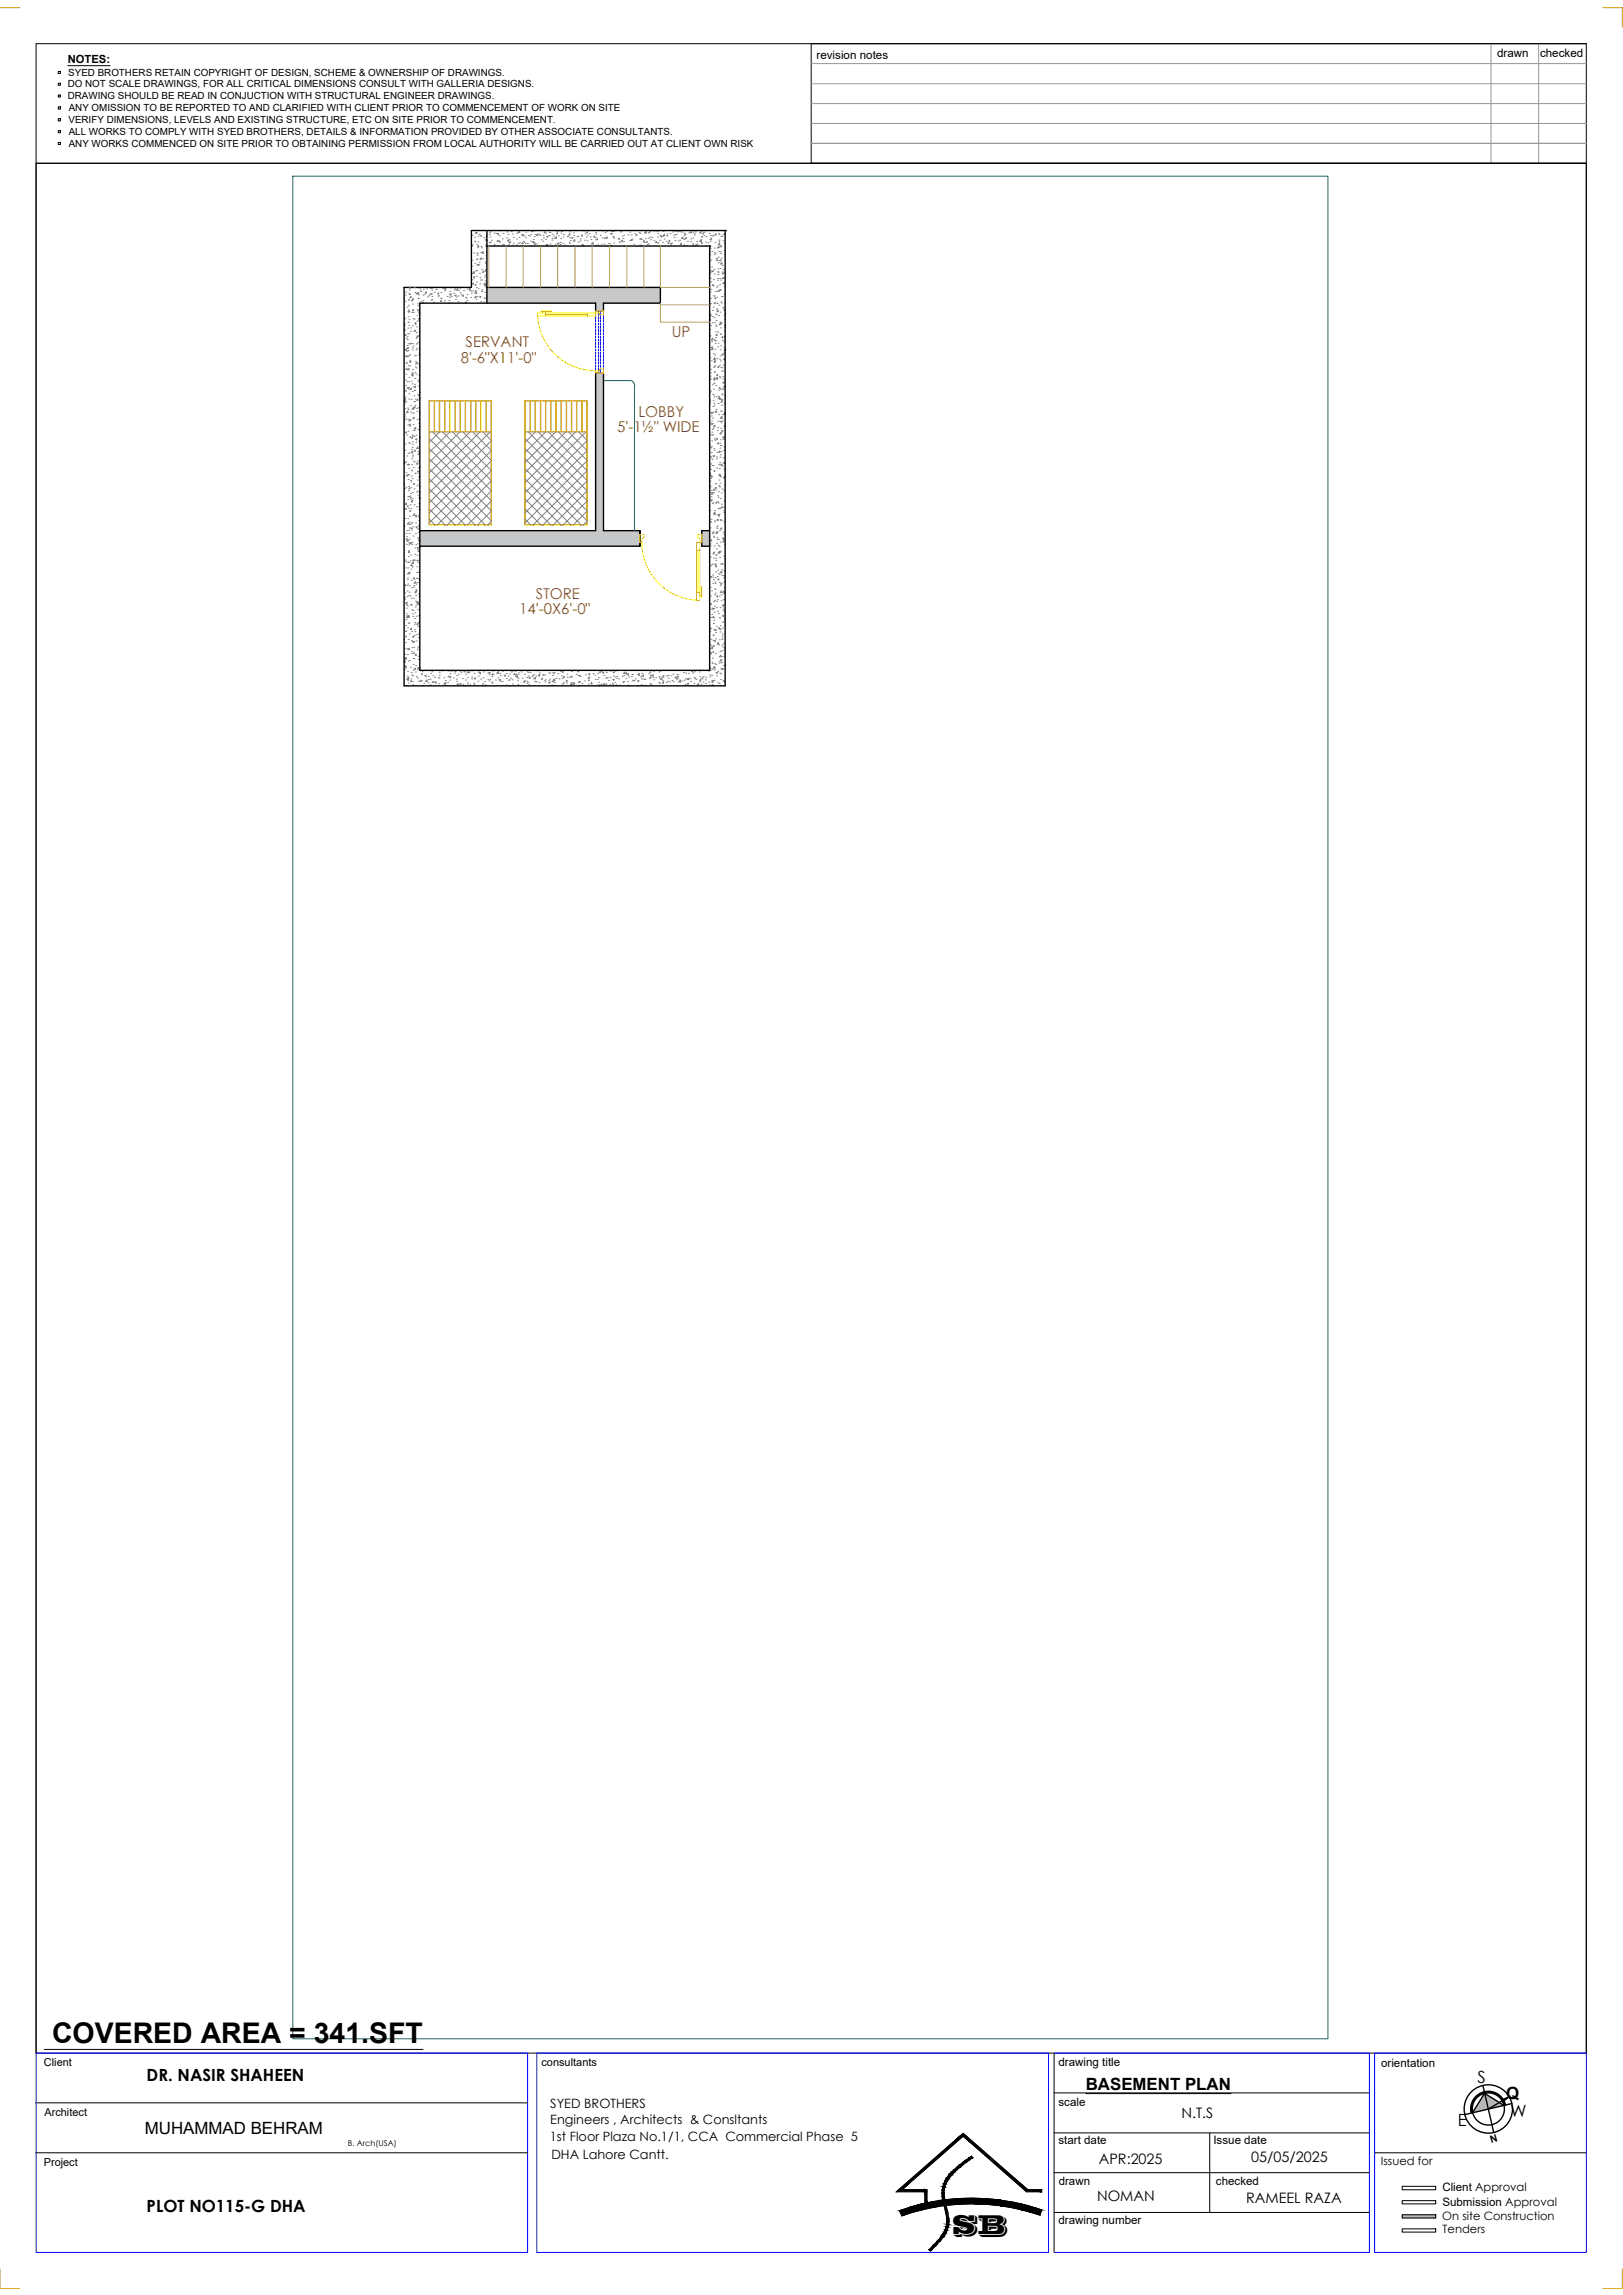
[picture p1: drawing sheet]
<svg xmlns="http://www.w3.org/2000/svg" width="297mm" height="420mm" viewBox="0 0 297 420" stroke-linecap="round" stroke-linejoin="round" font-family="sans-serif">
<defs><g id="words">
<text font-size="5.2" x="9.5" y="374.1">COVERED AREA = 341.SFT</text>
<text font-size="5.1" x="174.3" y="409">SB</text>
<g font-size="3.1">
<text x="26.8" y="381">DR. NASIR SHAHEEN</text>
<text x="198.7" y="382.6">BASEMENT PLAN</text>
<text x="270.4" y="381.4">S</text>
<text x="266.8" y="389.3">E</text>
<text x="275.7" y="384.3">Q</text>
<text x="276.5" y="387.6">W</text>
<text x="26.5" y="390.6">MUHAMMAD BEHRAM</text>
<text x="26.8" y="405">PLOT NO115-G DHA</text>
</g>
<g font-size="2.7" fill="#b82e00">
<text x="85.2" y="63.5">SERVANT</text>
<text x="122.9" y="61.8">UP</text>
<text x="84.3" y="66.4">8'-6&quot;X11'-0&quot;</text>
<text x="116.8" y="76.3">LOBBY</text>
<text x="112.9" y="79.2">5'-1½&quot; WIDE</text>
<text x="95" y="112.5">14'-0X6'-0&quot;</text>
<text x="98.1" y="109.6">STORE</text>
</g>
<g font-size="2.6">
<text x="216.2" y="387.7">N.T.S</text>
<text x="229" y="395.7">05/05/2025</text>
<text x="201.1" y="396.2">APR:2025</text>
<text x="200.8" y="403">NOMAN</text>
<text x="228" y="403.3">RAMEEL RAZA</text>
</g>
<g font-size="2.3">
<text x="100.7" y="388.8">Engineers , Architects &amp; Consltants</text>
<text x="100.7" y="385.9">SYED BROTHERS</text>
<text x="100.6" y="391.9">1st Floor Plaza No.1/1, CCA Commercial Phase 5</text>
<text x="100.9" y="395.4">DHA Lahore Cantt.</text>
</g>
<g font-size="2.1">
<text x="12.4" y="11.6">NOTES:</text>
<text x="149.4" y="10.8">revision notes</text>
<text x="274" y="10.4">drawn</text>
<text x="281.9" y="10.4">checked</text>
<text x="193.7" y="378.2">drawing title</text>
<text x="252.8" y="378.3">orientation</text>
<text x="193.7" y="385.6">scale</text>
<text x="193.7" y="392.6">start date</text>
<text x="222.1" y="392.6">Issue date</text>
<text x="193.8" y="400">drawn</text>
<text x="222.5" y="400">checked</text>
<text x="252.7" y="396.4">Issued for</text>
<text x="264" y="401.2">Client Approval</text>
<text x="193.7" y="407.2">drawing number</text>
<text x="263.9" y="406.4">On site Construction</text>
<text x="264" y="403.8">Submission Approval</text>
<text x="264" y="408.9">Tenders</text>
</g>
<g font-size="2">
<text x="8" y="378.2">Client</text>
<text x="99.1" y="378.2">consultants</text>
<text x="8.1" y="387.3">Architect</text>
<text x="8" y="396.5">Project</text>
</g>
<g font-size="1.8">
<text x="12.4" y="16">DO NOT SCALE DRAWINGS, FOR ALL CRITICAL DIMENSIONS CONSULT WITH GALLERIA DESIGNS.</text>
<text x="12.5" y="13.8">SYED BROTHERS RETAIN COPYRIGHT OF DESIGN, SCHEME &amp; OWNERSHIP OF DRAWINGS.</text>
<text x="12.4" y="18.2">DRAWING SHOULD BE READ IN CONJUCTION WITH STRUCTURAL ENGINEER DRAWINGS.</text>
<text x="12.5" y="22.5">VERIFY DIMENSIONS, LEVELS AND EXISTING STRUCTURE, ETC ON SITE PRIOR TO COMMENCEMENT.</text>
<text x="12.6" y="20.3">ANY OMISSION TO BE REPORTED TO AND CLARIFIED WITH CLIENT PRIOR TO COMMENCEMENT OF WORK ON SITE</text>
<text x="12.6" y="24.7">ALL WORKS TO COMPLY WITH SYED BROTHERS, DETAILS &amp; INFORMATION PROVIDED BY OTHER ASSOCIATE CONSULTANTS.</text>
<text x="12.6" y="26.8">ANY WORKS COMMENCED ON SITE PRIOR TO OBTAINING PERMISSION FROM LOCAL AUTHORITY WILL BE CARRIED OUT AT CLIENT OWN RISK</text>
<text x="273.9" y="390.7" transform="rotate(163 273.9 390.7)">N</text>
</g>
<text font-size="1.5" x="63.7" y="392.8">B. Arch(USA)</text>
</g></defs>
<!-- layer: H -->
<g fill="#c7c8ca" stroke="#c7c8ca" stroke-width=".18">
<path d="M89.1 52.6l31.8 2.9v-2.9zM89.1 52.6l31.8 2.9h-31.8z"/>
<path d="M109 55.5l1.4 1.4v-1.4zM109 55.5l1.4 1.4h-1.4z"/>
<path d="M109 68.3l1.4 28.9v-28.9zM109 68.3l1.4 28.9h-1.4z"/>
<path d="M128.4 97.2l1.5 2.8v-2.8zM128.4 97.2l1.5 2.8h-1.5z"/>
<path d="M76.8 97.2l40.3 2.8v-2.8zM76.8 97.2l40.3 2.8h-40.3z"/>
</g>
<!-- layer: HACH -->
<g fill="none" stroke="#808080" stroke-width=".18">
<path d="M74 59.3h.1v.1h-.1M74 59.7h.1M74.1 58.3h.1M74.1 55.2h.1M74.2 54h.1M74.3 53.5h.1M74.5 56.2h.1M74.6 59h.1M74.7 58h.1M74.7 57.1l.2-.1-.1 .2zM74.7 56.9h.1M74.7 56.8h.1"/>
<path d="M74.7 54.9h.1M74.7 59h.1M74.8 55.9h.1M74.8 54.8h.1M74.8 59.6h.1M74.8 53.8h.1M74.8 58.5h.1M74.8 57.1h.1M74.9 52.7h.1M74.9 53.1h.1M74.9 53.9h.1M75 53.9h.1"/>
<path d="M75 52.7h.1M75.2 54.3v.2h-.1zM75.3 55.1h.1M75.4 55h.1M75.4 57.2h.1M75.4 54.8l.3-.1-.1 .2zM75.5 55.7h.1M75.5 59.6h.1M75.6 58.3h.1M75.6 57.2h.1M75.6 56.6l.1 .3h-.2zM75.8 58.4h.1"/>
<path d="M75.8 52.7h.1M75.9 53.6h.1M76 59.4h.1M76.1 59.1v.1h-.2zM76.2 53.7h.1M76.2 59.9h.1M76.3 58.8h.1M76.3 57.7h.1M76.4 56.7h.1M76.4 55.6h.1M76.4 56.8h.1M76.5 54.6h.1"/>
<path d="M76.5 57.1h.1M76.5 53.6h.1M76.5 56h.1M76.5 53.6l-.3 .2M76.5 53.6l.1 .2h-.3M76.6 54.7h.1M76.6 58.6h.1M76.6 58.3h.2l-.1 .1zM76.6 54h.1M76.7 52.8h.1M76.7 56.8h.1M76.7 57.4h.1"/>
<path d="M76.8 57.3l-.1 .1M76.9 53.1h.1M76.9 52.6h.1M77 53.4h.1M77 55.2h.1M77.4 55h.1M77.4 54h.1M77.4 55.4l.1 .1M77.5 53h.1M77.5 55.4l-.2 .1M77.7 53.8h.1M77.9 53.6l.1-.2 .1 .2z"/>
<path d="M78.1 52.9h.1M78.2 54.4h.1M78.5 54.1h.1M78.7 53.8h.2v.1zM78.8 52.8h.1M78.9 54.9h.1M79 54.9h.1M79 53.8h.1M79 53.1h.1M79 54.3h.1M79.1 52.7h.1M79.4 55.3h.1"/>
<path d="M79.5 53.5h.1M79.8 53h.1M80.2 54.2h.1M80.2 54.1h.1M80.3 53.6v.2h-.2zM80.6 55.1l.2-.1-.1 .2zM80.6 54.6h.1M80.7 53.6h.1M80.7 54.6h.1M81 52.9h.1M81.4 55.1h.1M81.4 53.2h.1"/>
<path d="M81.4 52.8l.2-.1-.1 .2zM81.4 53h.1M81.8 54.3h.1M82.2 55h.1M82.2 55.5h.1M82.2 53.8h.1M82.3 54.4h.1M82.3 53.3h.1M82.5 52.7h.1M82.5 53.8l.1 .2h-.2zM82.6 54.3h.1M83 53.7h.1"/>
<path d="M83.1 53.1h.1M83.2 52.9h.1M83.2 54.1l.3-.1-.1 .2zM83.4 54.8h.1M83.5 54.4h.1M83.5 53.1l.3-.3v.3zM83.8 55.2h.1M83.9 54.2h.1M83.9 53.1h.1M84.2 52.7h.1M84.2 53.6h.1M84.4 54h.1"/>
<path d="M84.8 54v.2h-.1zM84.8 53.2h.1M85.1 55.4l.2-.1v.2zM85.2 54.4h.1M85.3 54.6h.1M85.4 55h.1M85.5 53.9h.1M85.5 52.9h.1M85.9 52.8h.1M85.9 53.1l.2-.1v.2zM86.1 54.4h.1M86.2 53.3h.1"/>
<path d="M86.3 53.7h.1M86.3 46.1v.3M86.3 48.8h.1M86.3 46.1v.1M86.3 44.9l.2-.1v.2zM86.4 47.6h.1M86.4 51.2h.1M86.5 43.1h.1M86.5 53.3h.1M86.6 51.8l.1 .2h-.2zM86.7 46.3h.1M86.7 50.8l.2-.1-.1 .2z"/>
<path d="M86.7 49.8h.1M86.7 49.7v.4l-.3-.1M86.7 49.7l-.2 .3M86.9 44.2h.1M86.9 43.4h.1M86.9 54.5h.1M86.9 44.3h.1M86.9 48.3h.1M86.9 52.2h.1M86.9 54.4l.2-.2v.2zM87 52.1h.1M87 53.2h.1"/>
<path d="M87.1 54.8h.1M87.1 49.6h.1M87.1 42.6l.2-.1-.1 .3zM87.1 53.7h.1M87.1 42.5l.1 .2h-.2zM87.1 53.3l.1 .4-.3-.1M87.2 52.7h.1M87.2 47.5h.1M87.2 53.3l-.3 .3M87.2 50.6h.1M87.2 51.6h.1M87.2 46.4h.1"/>
<path d="M87.2 49.5h.1M87.2 44.7h.1M87.3 48.5h.1M87.3 47.4h.1M87.3 54.3h.1M87.3 46.7h.1M87.4 46.4h.1M87.4 45.3h.1M87.4 45.1l.2-.2v.2zM87.4 48.5l.3-.1-.1 .2zM87.5 44.3h.1M87.5 43.2h.1"/>
<path d="M87.5 48.6h.1M87.5 52.9h.1M87.7 42.9h.1M87.7 48h.1M87.8 50h.1M87.8 52h.1M87.8 54.4l.2-.1-.1 .1zM87.8 50.8h.1M87.9 43.1h.1M88 46.3h.1M88 51.3h.1M88 55.2h.1"/>
<path d="M88 45.1h.1M88 43.3h.1M88 47.2h.1M88 47.3l.1 .2h-.2zM88.1 53.4h.1M88.1 51.3h.1M88.1 45.4h.1M88.1 49.4h.1M88.2 53h.1M88.2 53.3h.1M88.2 46.2l.2-.1-.1 .2zM88.3 47.4h.1"/>
<path d="M88.3 46.4h.1M88.5 49.7v.2l-.2-.1zM88.5 55.3h.1M88.6 43.5h.1M88.6 52l.2-.1-.1 .3zM88.6 54.6h.1M88.6 50.7h.1M88.7 53.5h.1M88.7 49.6h.1M88.7 52.5h.1M88.7 51.9h.1M88.7 52.2l.2-.2v.2z"/>
<path d="M88.8 51.4h.1M88.8 49.7h.1M88.8 43.9h.1M88.8 48h.1M88.8 50.4h.1M88.8 45h.1M88.9 49.3h.1M88.9 43.9h.1M88.9 48.3h.1M88.9 47.2h.1M88.9 44.8h.1M89 46.2h.1"/>
<path d="M89 51.8h.1M89 46.8h.1M89 43.3h.1M89 45.1h.1M89.1 43h.1M89.1 44.1h.1M89.1 43.2l-.1 .1M89.1 43.9h-.1l.1 .1M89.5 44.5h.1M89.6 42.9h.1M89.6 42.5h.1M89.7 44.5h.1"/>
<path d="M89.7 43.4h.1M89.7 42.3h.1M89.8 44.3h.1M90 44h.1M90.4 42.7h.1M90.5 44.7h.1M90.5 45h-.2M90.5 45h.1M90.8 42.7h.1M91 42.8l.2-.1v.2zM91.1 45h.1M91.1 44l.1 .2h-.2z"/>
<path d="M91.3 44.2h.1M91.3 44.1h.1M91.4 43.1h.1M91.4 42.2h.1M91.5 44.4h.1M91.9 44.8h.1M91.9 43.7h.1M92.1 42.8h.1M92.1 44.8h.1M92.2 44.8h.1M92.7 43.6h.1M92.8 42.5h.1"/>
<path d="M92.9 44h.1M92.9 45h.1M92.9 44.1l.2-.1-.1 .2zM93 42.9h.1M93.1 44.7h.1M93.2 44.5h.1M93.2 43.8h.1M93.4 44.2v.2h-.1zM93.6 42.4h.1M93.8 42.8h.1M93.8 44.9h.1M93.9 43.4h.1"/>
<path d="M93.9 44.5h.1M94.5 44.8h.1M94.5 43.8h.1M94.6 42.7h.1M94.8 44.5h.1M95 43.5h.1M95 42.3l-.2 .3M95.1 44.5h.1M95.1 42.3v.3l-.3-.1M95.5 42.9h.1M95.5 45h.1M95.5 44.6l.2-.2v.2z"/>
<path d="M95.5 43.1l.3-.1-.1 .2zM95.8 44.2h.1M95.9 44.3h.1M95.9 43.2h.1M96.1 44.6h.1M96.2 43.5h.1M96.2 42.5h.1M96.5 44.6h.1M96.7 43.1h.1M96.9 43.2h.1M97.1 44.2h.1M97.2 43h.1"/>
<path d="M97.2 45h.1M97.5 44.3l.2-.1-.1 .3zM97.5 42.2v.2h-.2zM97.6 43.9h.1M97.7 44.4h.1M97.8 43.3h.1M97.8 42.2h.1M97.9 42.9h.1M97.9 44.6l.1 .2h-.2zM98.2 43.1h.3M98.2 44.7h.1M98.4 42.8l-.2 .3"/>
<path d="M98.4 42.8l.1 .3M98.7 42.9h.1M98.8 45h.1M98.8 43.1h.1M99 45h.1M99.1 43.9h.1M99.4 44.2h.1M99.4 43.1h.1M99.4 43.6h.1M99.7 42.4l.1 .2h-.2zM99.9 43.8h.1M99.9 42.7h.1"/>
<path d="M99.9 44.7h.1M100.1 43.3l.2-.1-.1 .2zM100.2 44.9h.1M100.2 44.8v.2h-.2zM100.5 43.1h.1M100.5 42.5h.1M100.7 42.5h.1M100.7 44.7h.1M101 45h.1M101 43.9h.1M101 42.9h.1M101 43.6h.1"/>
<path d="M101.3 43.2h.1M101.6 44.8h.1M101.8 43.4l-.3 .2M101.8 43.3l.1 .3h-.3M101.9 42.4h.1M102 44.6l.2-.1v.2zM102 42.6l.1 .2h-.2zM102.2 44.6h.1M102.2 43.2h.1M102.4 42.2h.1M102.4 45h.1M102.5 44.4h.1"/>
<path d="M102.6 44.7h.1M102.6 43.7h.1M102.7 42.7h.1M102.9 42.2l-.2 .1 .2 .1 .1-.2M103 44.5h.1M103 43.4h.1M103.1 42.9h.1M103.3 44.9h.1M103.8 43.3h.1M103.9 43.3h.1M104.2 44.5h.1M104.2 44.4h.1"/>
<path d="M104.2 43.5h.1M104.3 42.5h.1M104.3 42.8v.2h-.2zM104.4 44h.1M104.6 43.6l.3-.1-.1 .1zM104.9 45h.1M105 42.6h.1M105 43.1h.1M105.2 43.9l-.3 .3M105.2 43.9v.3l-.3-.1M105.6 43.3h.1M105.8 44.3h.1"/>
<path d="M105.8 43.3h.1M106.2 44.1h.1M106.2 43.7h.1M106.5 44.8l.2-.1v.2zM106.6 43v.2h-.2zM106.6 45h.1M106.8 42.3h.1M107 44h.1M107 42.8h.1M107.3 43.4h.1M107.3 42.5h.2l-.1 .1zM107.4 44.1h.1"/>
<path d="M107.5 43.1h.1M107.8 42.8h.1M108 43.4h.1M108.2 43.9h.1M108.5 44.4l-.3 .3M108.5 42.2h.1M108.5 44.4l.1 .3-.3-.1M108.8 43.2v.2h-.1zM108.9 43.5h.1M109 43.9h.1M109 45h.1M109 42.6h.1"/>
<path d="M109.1 42.8h.1M109.2 43.8l.2-.1-.1 .2zM109.3 44.8h.1M109.7 45h.1M109.9 43.1h.1M110.2 44.7h.1M110.2 43.6h.1M110.2 42.3h.1M110.6 44.7h.1M110.6 43.6h.1M110.7 43.6h.1M110.7 42.6h.1"/>
<path d="M111 43.5h.1M111 42.3h.1M111.1 43.4v.2h-.2zM111.1 45h.2M111.3 44.6h.1M111.6 44.7h.1M111.7 42.8h.1M111.8 42.2h.1M111.8 42.8l.3-.1-.1 .2zM111.9 45h-.1M111.9 42.4h.1M111.9 44.9v.1"/>
<path d="M112.1 43.3h.1M112.3 43.4h.1M112.3 44.5h.1M112.3 42.4h.1M112.3 43.6h.1M113.3 44.3h.1M113.3 43.6l.1 .2h-.2zM113.4 44.3h.1M113.5 42.5h.1M113.6 42.4h.1M113.7 44.1l.2-.1v.2zM113.8 44.3h.1"/>
<path d="M113.9 43.2h.1M114 43.7h.1M114.1 44.2h.1M114.2 43.1h.1M114.2 45h.1M114.9 43h.1M115.3 42.5h.1M115.3 44h.1M115.4 44l.2-.2 .1 .2zM115.5 44h.1M115.5 43h.1M115.7 43.8h.1"/>
<path d="M116 44.7h.1M116.1 42.8h.1M116.4 43.1l.2-.1-.1 .1zM116.5 45h.1M117 42.6h.1M117.1 44.9h.1M117.1 43.8h.1M117.1 43.7h.1M117.1 42.8h.1M117.3 44.9h.1M117.3 43.8h.1M117.4 43.8h.1"/>
<path d="M117.9 44.4h.1M117.9 44v.2h-.2zM118 42.2h.1M118.1 43.7h.1M118.2 42.5h.1M118.2 42.4l-.3 .2M118.2 42.4l.1 .3-.3-.1M118.2 44.3l.2-.1v.2zM118.4 44.7h.1M118.7 44.7h.1M118.7 42.6h.1M118.7 43.6h.1"/>
<path d="M118.9 42.4h.1M119 43.4h.1M119 43.9h.1M119.3 43.5h.1M119.7 42.3h.1M119.7 44.1h.1M120.1 42.3h.1M120.1 44.2l.1 .2h-.2zM120.3 44.5h.1M120.4 43.4h.1M120.4 42.7h.1M120.4 42.3h.1"/>
<path d="M120.4 44.5h.1M120.7 44h.1M120.8 43.1h.1M120.9 43.3l.2-.1v.2zM121.2 44.4h.1M121.3 43.3h.1M121.4 42.4h.1M121.5 43.8h.1M121.6 42.9l-.3 .3M121.6 42.9v.3l-.2-.1M121.9 44.2h.1M122 43.2h.1"/>
<path d="M122 42.2h.1M122 42.8h.1M122.1 43.1h.1M122.4 44.4v.2h-.1zM122.4 44.2h.1M122.4 44h.1M122.6 42.8h.1M122.7 44.9h.1M122.8 44.6l.2-.1-.1 .2zM123.1 42.5h.1M123.3 43h.1M123.4 43.4h.1"/>
<path d="M123.5 44h.1M123.6 43h.1M123.7 42.2l-.1 .1 .1 .1 .1-.2M123.7 42.9h.1M124.1 44.1h.1M124.2 42.2v.2h-.1zM124.4 44h.1M124.5 42.4h.1M124.6 44.5h.1M124.7 44.6v.2h-.2zM124.8 42.5h.1M124.9 43.4l-.2 .3"/>
<path d="M125 43.4v.3l-.3-.1M125.1 43.8h.1M125.1 44.8h.1M125.2 42.7h.1M125.2 43.9h.1M125.2 43.1h.1M125.3 42.7h.1M125.4 42.9h.1M125.4 43.6l.2-.1v.1zM125.6 45h.1M125.8 44.2h.1M126.1 42.6h.1"/>
<path d="M126.3 42.6l.2-.2v.2zM126.4 43.7h.1M126.4 42.6h.1M126.4 44.2h.1M126.7 44.6h.1M126.8 43.6h.1M126.8 42.5h.1M126.9 44.8l.1 .2h-.2zM127 42.8h.1M127.1 43h.1M127.3 42.5h.1M127.3 44.8l.3-.1-.1 .2z"/>
<path d="M127.5 44.2h.1M127.6 44.7h.1M128.1 42.7h.1M128.1 42.5h.2l-.1 .1zM128.3 43.9h.1M128.3 43.9l-.2 .3M128.4 43.3h.1M128.4 44.4h.1M128.4 44.6h.1M128.4 43.9v.3h-.3M128.4 42.3h.1M128.4 43.4h.1"/>
<path d="M128.8 43.1h.1M128.8 42.6v.2h-.2zM128.9 42.5h.1M129.2 44.3h.1M129.2 43.3h.1M129.2 45h.1M129.6 44.5h.1M129.8 42.7h.1M129.9 46.3h.1M129.9 47.8h.1M129.9 55.8h.1M129.9 45.2h.1"/>
<path d="M129.9 46.7h.1M129.9 49.9l.2-.2v.3zM129.9 57.8l.2-.1-.1 .2zM130 44.2h.1M130 45.5h.1M130 49.5h.1M130 53.5h.1M130 57.5h.1M130 58.3l-.1 .2M130 43.8l.2-.1-.1 .2zM130 43.1h.1M130 58.3v.3h-.1"/>
<path d="M130 54.6h.1M130 50.9h.1M130 59.6h.1M130.1 53h.1M130.1 43.6h.1M130.1 47.6h.1M130.1 51.6h.1M130.1 55.6h.1M130.2 48.9h.1M130.3 46h.1M130.3 49.7l.3-.1-.1 .1zM130.3 58h.1"/>
<path d="M130.3 59.1h.1M130.4 43.2h.1M130.4 56.8h.1M130.5 43.1h.1M130.5 52.3h.1M130.5 54.2h.1M130.5 52.1l.1 .2h-.3zM130.6 51.1h.1M130.6 56.2h.1M130.7 46.6h.1M130.7 49.3h.1M130.7 55.5l.2-.1-.1 .2z"/>
<path d="M130.7 45.4h.1M130.7 59.1h.1M130.7 46.2h.1M130.7 50.2h.1M130.7 54.2h.1M130.7 58.2h.1M130.9 44.4h.1M130.9 53.3h.1M130.9 46.4h.1M130.9 57.5h.1M130.9 54.5l.1 .2h-.2zM131 59.5h.1"/>
<path d="M131 59.7h.1M131 42.8l.1 .2h-.2zM131.1 58.7h.1M131.1 47.7h.1M131.1 57.6h.1M131.1 52.6h.1M131.1 47.4l.2-.1-.1 .2zM131.1 56.6h.1M131.2 54.4h.1M131.2 55.5h.1M131.2 56.7h.1M131.2 53.4h.1"/>
<path d="M131.2 55.6h.1M131.3 52.4h.1M131.3 51.3h.1M131.3 47.7h.1M131.4 50.2h.1M131.4 51h.1M131.4 49.7h.1M131.4 49.2h.1M131.4 49.9h.1M131.4 56.9v.2h-.2zM131.4 48.1h.1M131.4 45.2l.1 .2h-.2z"/>
<path d="M131.4 53.2l.3-.1-.1 .2zM131.5 47.1h.1M131.5 42.8h.1M131.5 46.1h.1M131.5 45.3h.1M131.5 57.8h.1M131.6 45h.1M131.6 44.2h.1M131.6 55.9h.1M131.6 42.9h.1M131.6 43.9h.1M131.7 52.1h.1"/>
<path d="M131.7 44.5l-.3 .2M131.7 44.5v.2h-.2M131.7 51h.1M131.7 47.8l.2-.2 .1 .2zM131.8 53h.1M131.8 53.2h.1M131.8 57.2h.1M131.8 59.1l.2-.1v.2zM131.8 45.2h.1M131.8 49.1h.1M131.8 59.2l.1 .2h-.2zM131.9 46.4h.1"/>
<path d="M131.9 45.1l.2-.1-.1 .2zM131.9 46.1h.1M131.9 51.3h.1M131.9 55.3h.1M131.9 59.3h.1M132 43.3h.1M132 47.3h.1M132 55.5h.1M132 59.2h.1M132 54.3h.1M132.1 48.1l-.2 .2M132.1 48l.1 .3h-.3"/>
<path d="M132.2 49.8h.1M132.2 43.2h.1M132.2 54.3h.1M132.2 48.6h.1M132.2 50.9l.2-.1v.2zM132.2 56.3h.1M132.3 44.1h.1M132.3 50l.1 .1h-.2zM132.4 42.9h.1M132.4 56.6h.1M132.4 49.4h.1M132.5 51.7l-.2 .2"/>
<path d="M132.5 50.8h.1M132.5 44.5h.1M132.5 49.9h.1M132.5 53.8h.1M132.5 57.9h.1M132.5 51.6l.1 .3h-.3M132.6 46.5h.1M132.6 45.8h.1M132.6 59.5h.1M132.6 57.6h.1M132.7 57.4h.1M132.7 58.5h.1"/>
<path d="M132.7 59.9h.1M132.7 59.6h.1M132.7 52.4v.1M132.7 55.5h.1M132.7 42.8h.1M132.7 56.7l-.2 .1 .2 .1M74 73.3l.1-.1-.1 .2M74 76.9h.1M74 73.3h.1M74 76.3h.1M74 60.2v.3M74 75.9h.1"/>
<path d="M74.1 74.8h.1M74.1 73.7h.1M74.1 60.4h.1M74.2 72.7h.1M74.2 67.6h.1M74.2 71.5h.1M74.2 72.9v.2h-.2zM74.2 71.6h.1M74.2 73.5h.1M74.2 79.2l.2-.1-.1 .2zM74.3 69.6h.1M74.3 70.6h.1"/>
<path d="M74.3 61.2v.2h-.2zM74.3 68.5h.1M74.3 76.7h.1M74.3 67.4h.1M74.3 61.9h.1M74.3 75.6h.1M74.3 66.5h.1M74.4 66.4h.1M74.4 63.8l-.3 .3M74.4 65.3h.1M74.4 79.6h.1M74.4 63.8l.1 .3h-.3"/>
<path d="M74.5 64.3h.1M74.5 71h.1M74.5 65.1l-.2 .1 .1 .1 .1-.2M74.5 63.2h.1M74.5 69.9h.1M74.5 61.6h.1M74.5 62.2h.1M74.6 61.1h.1M74.6 63.7h.1M74.6 74.7h.1M74.6 71h.2v.2zM74.6 60.1h.1"/>
<path d="M74.6 65.3h.1M74.6 77.8h.1M74.6 75.3l.1 .2-.2-.1zM74.7 64.2h.1M74.7 76.8h.1M74.7 75h.1M74.7 79h.1M74.7 63.6l-.2 .2h.2v-.2M74.7 62.9h.1M74.7 67h.1M74.7 71h.1M74.8 72.1h.1"/>
<path d="M74.8 69.9h.1M74.8 73.1h.1M74.8 77.1h.1M74.8 67.4l-.3 .3M74.8 61.1h.1M74.8 65.1h.1M74.8 69.1h.1M74.8 67.4v.3h-.2M75 66.4h.1M75 64.9h.1M75 66.1l.1-.1 .1 .2zM75 76.9l.2-.1-.1 .2z"/>
<path d="M75 67h.1M75 62.9l.3-.1-.1 .2zM75.1 78h.1M75.1 77.6v.3l-.2-.1zM75.1 75.4h.1M75.1 60.7h.1M75.1 74.3h.1M75.1 60h.1M75.2 73.1h.1M75.2 71l-.2 .3M75.3 69.8h.1M75.3 71v.3h-.3"/>
<path d="M75.3 68.6h.1M75.4 68.2h.1M75.4 74.9l.2-.3 .1 .3h-.3M75.4 68.7h.2l-.1 .1zM75.4 64.1h.1M75.4 70.3h.1M75.4 71.7h.1M75.4 75.6h.1M75.4 79.6h.1M75.5 62.9h.1M75.5 76.5h.1M75.5 63.7h.1"/>
<path d="M75.5 67.6h.1M75.5 79.8h.1M75.6 78.8h.1M75.6 68.3v.2h-.2zM75.6 77.7h.1M75.6 63.3h.1M75.6 76.7h.1M75.6 70.8h.1M75.7 75.6h.1M75.7 76.4h.1M75.7 74.5h.1M75.7 74.6l.2-.1v.2z"/>
<path d="M75.8 72.5h.1M75.8 73.5h.1M75.8 79.9h.1M75.8 71.4h.1M75.8 65.2h.1M75.8 78.8h.1M75.8 60.5h.1M75.8 60.6l.2-.1-.1 .2zM75.9 70.4h.1M75.9 71.5h.1M75.9 69.3h.1M75.9 73.5h.1"/>
<path d="M75.9 68.2h.1M75.9 74.2h.1M76 67.2h.1M76 73.1h.1M76 66.2h.1M76 66.6h.1M76 70.7v.2h-.1zM76 78.2l-.2 .3h.3v-.3M76.1 65.1h.1M76.1 64.1h.1M76.1 68.5h.1M76.1 79.7h.1"/>
<path d="M76.2 61.9h.1M76.2 63h.1M76.2 67.4h.1M76.2 66.5l.2-.1-.1 .1zM76.2 60.9h.1M76.2 61.7h.1M76.2 63.8h.1M76.3 62.8h.1M76.3 75.3h.1M76.3 74.8h.1M76.3 61.7h.1M76.3 76.8h.1"/>
<path d="M76.5 73.1v.2h-.2zM76.5 69.6h.1M76.5 69.9h.1M76.5 72.3l.2-.1v.2zM76.5 66.6h.1M76.5 70.7h.1M76.5 74.6h.1M76.5 78.7h.1M76.5 61.4l.1 .2h-.2zM76.6 78.7h.1M76.6 62.7h.1M76.6 77.5h.1"/>
<path d="M76.7 63.9h.1M76.7 65h.1M76.7 64.8h.1M76.7 68.7h.1M76.7 72.8h.1M76.7 76.8h.1M76.7 67.1h.1M76.7 60.7h.1M76.8 73h.1M76.8 78.1h.1M76.8 71.8h.1M76.8 64h.1"/>
<path d="M76.8 75.5v.1M129.9 60.3h.1M129.9 73.9h.1M129.9 73.2v.1M129.9 71.8l.1-.1v.2l-.1-.1M129.9 61.5h.1M129.9 65.5h.1M129.9 69.5h.1M129.9 73.5h.1M129.9 77.5h.1M130 68.9h.1M130 69.4h.1"/>
<path d="M130 79.6h.1M130 61.4v.2h-.1zM130 68.2h.1M130 63.6h.1M130 67.6h.1M130 71.6h.1M130 75.6h.1M130.1 64h.1M130.2 63.7h.1M130.2 76.2h.1M130.2 66h.1M130.2 77.6h.2l-.1 .1z"/>
<path d="M130.2 62.5h.1M130.2 77.1h.1M130.3 79.1h.1M130.3 63.6l.2-.1-.1 .3zM130.3 79.7h.1M130.3 78.6h.1M130.3 70.4h.1M130.3 75.5l.1 .1h-.2zM130.4 76.5h.1M130.4 77.6h.1M130.4 75.5h.1M130.4 72.2h.1"/>
<path d="M130.4 63.8l.1 .2h-.2zM130.4 61.9l.1 .3h-.3l.2-.3M130.5 74.4h.1M130.5 79.5h.1M130.5 73.4h.1M130.5 78.4h.1M130.6 72.3h.1M130.6 64.8h.1M130.6 71.2h.1M130.6 67.3h.1M130.6 69.5l.2-.1v.2zM130.6 70.2h.1"/>
<path d="M130.6 73.8h.1M130.6 69.3h.1M130.6 78.1h.1M130.7 69.2h.1M130.7 72.7h.1M130.7 62.2h.1M130.7 66.2h.1M130.7 70.1h.1M130.7 74.2h.1M130.7 68.1h.1M130.8 67.1h.1M130.8 62.4h.1"/>
<path d="M130.8 65h.1M130.8 66h.1M130.8 68.1h.1M130.8 77.9l.1 .1h-.3zM130.8 65.5l-.2 .3M130.9 63.9h.1M130.9 67h.1M130.9 75.5h.1M130.9 66.2v.2l-.2-.1zM130.9 65.5v.3h-.3M130.9 62.9h.1M130.9 61.8h.1"/>
<path d="M130.9 75.4l.2-.1v.1zM131 60.7h.1M131 62.4h.1M131 74.9h.1M131 70.6h.1M131 61.3h.2v.2zM131.1 61.3h.1M131.1 72.6h.1M131.1 68.7l.2-.2 .1 .2zM131.2 69.2h.1M131.2 65.7h.1M131.2 69.1l-.2 .3"/>
<path d="M131.3 78.8h.1M131.3 69.1v.3l-.3-.1M131.3 78.3h.1M131.4 63.5h.1M131.4 77.1h.1M131.4 60.8h.1M131.4 67.2l.2-.1-.1 .2-.1-.1M131.4 62.8h.1M131.4 73.9h.1M131.5 72.6h.1M131.5 71.5h.1M131.5 75.9h.1"/>
<path d="M131.7 66.9h.1M131.7 69h.1M131.7 72.7l-.3 .3M131.7 65.7h.1M131.7 79.4h.1M131.7 72.7v.3l-.3-.1M131.7 73.1l.3-.1-.1 .2zM131.7 69.2h.1M131.7 73.2h.1M131.7 77.2h.1M131.7 70.9l.1 .2h-.2zM131.8 61.2h.1"/>
<path d="M131.8 65.2h.1M131.8 64.1h.1M131.9 79.5h.1M131.9 60h.1M131.9 73.7h.1M131.9 66.1h.1M131.9 71.3h.1M131.9 75.3h.1M131.9 79.2h.1M131.9 78.4h.1M131.9 77.1h.1M131.9 63.3h.1"/>
<path d="M131.9 67.3h.1M132 77.4h.1M132 79.2h.1M132 76.3h.1M132 75.3h.1M132 67.9h.1M132.1 74.2h.1M132.1 72.3h.1M132.1 76.3l-.3 .3M132.1 78.9l.2-.1-.1 .2zM132.1 73.2h.1M132.1 76.3l.1 .3-.3-.1"/>
<path d="M132.2 72.1h.1M132.2 77h.1M132.2 71.1h.1M132.2 62.3h.1M132.2 75.9h.1M132.2 73.3v.2h-.2zM132.2 69h.1M132.2 70h.1M132.2 67.4h.1M132.2 61.6l.1 .2h-.2zM132.3 67.9h.1M132.3 66.8h.1"/>
<path d="M132.3 71.3h.1M132.3 69.4h.1M132.3 64.8l-.2 .1 .2 .1 .1-.2M132.4 65.8h.1M132.4 70.2h.1M132.4 64.8h.1M132.5 63.7h.1M132.5 62.4h.1M132.5 70.8l.2-.1-.1 .2zM132.5 62.7h.1M132.5 65.6h.1M132.5 78.1h.1"/>
<path d="M132.5 69.9h.1M132.5 73.8h.1M132.5 77.9h.1M132.5 79.9l-.3 .3M132.5 61.6h.1M132.5 64.5h.1M132.5 75.6h.1M132.5 61.8h.1M132.5 65.9h.1M132.5 79.9v.3M132.6 60.5h.1M132.6 75.6l.1 .3h-.2z"/>
<path d="M132.7 72.4h.1M132.7 64h.1M132.7 64l-.2 .2h.2M74 84.7l.1-.1 .1 .2h-.2M74 96.3v-.1l.1 .2h-.1M74 88.5v.3M74 87.2v.1M74.1 89.4h.1M74.1 81.3h.1M74.1 82.4h.1M74.1 94.9h.1M74.1 93.2l.2-.1v.2z"/>
<path d="M74.3 84.5h.1M74.3 89.2h.1M74.3 86.6h.1M74.3 97.6h.1M74.3 92.1l-.2 .3M74.4 99.7h.1M74.4 87.1l.1-.1 .1 .1zM74.4 92.1v.3l-.3-.1M74.4 98.3h.1M74.5 83.5h.1M74.5 97.1h.1M74.5 98.6v.2h-.2z"/>
<path d="M74.5 99l.2-.1-.1 .2zM74.5 92.7h.1M74.5 85h.3l-.1 .1zM74.6 92.6h.1M74.6 91.4h.1M74.6 90.9h.1M74.6 95h.1M74.6 98.9h.1M74.7 87.8h.1M74.7 83h.1M74.7 87h.1M74.8 86.9h.1"/>
<path d="M74.8 89.8h.1M74.8 93h.1M74.8 97.1h.1M74.8 99.8h.1M74.8 85.7h.1M74.8 99.4h.1M74.8 81.1h.1M74.8 85h.1M74.8 89.1h.1M74.8 95.7v.3h-.3l.3-.3M74.8 98.7h.1M74.9 97.7h.1"/>
<path d="M74.9 82.9h.1M74.9 90.9l.2-.1v.2zM74.9 95.6h.1M74.9 96.6h.1M74.9 81.2h.1M75 94.5h.1M75 80h.1M75 93.6h.1M75 96h.1M75 89.3v.2h-.2zM75 93.5h.1M75.1 92.4h.1"/>
<path d="M75.1 91.4h.1M75.1 80.1h.1M75.1 90.3h.1M75.1 88h.1M75.1 91.1h.1M75.2 89.3h.1M75.2 93.1h.1M75.2 99.3l-.3 .3M75.2 88.2h.1M75.2 99.3l.1 .3-.3-.1M75.2 96.7l.2-.1v.2zM75.3 87.2h.1"/>
<path d="M75.3 95.9h.1M75.3 97h.1M75.3 91.9l.1-.2 .1 .2zM75.3 86.1h.1M75.3 82.3h.1M75.3 86.2h.1M75.3 82.7l.2-.1v.2zM75.4 84h.1M75.4 85h.1M75.4 83h.1M75.4 99.3h.1M75.4 91.7h.1"/>
<path d="M75.4 95.6h.1M75.4 99.7h.1M75.4 81.9h.1M75.4 91.3h.1M75.4 83.7h.1M75.4 87.6h.1M75.5 80.9h.1M75.5 90.2h.1M75.5 81.3h.1M75.5 80v.2h-.1zM75.5 83.4h.1M75.6 94.4h.1"/>
<path d="M75.6 85.6h.1M75.6 98.1h.1M75.6 96.4h.1M75.6 84.5h.1M75.6 88.6l.3-.1-.1 .2zM75.7 94.2l.2-.1v.2zM75.8 92.4h.1M75.8 89.5h.1M75.9 86.7h.1M75.9 84.6h.1M75.9 82.4l.1 .2h-.2zM76 86.6h.1"/>
<path d="M76 94.4h.2v.1zM76 97.7h.1M76.1 95.8h.1M76.1 99.7h.1M76.1 80.4l.2-.1-.1 .3zM76.1 81h.1M76.1 94.6h.1M76.2 92.8h.1M76.2 90.1h.1M76.3 88.9h.1M76.3 96.4v.2h-.1zM76.4 87.9h.1"/>
<path d="M76.4 84.8v.2h-.2zM76.4 99.6h.1M76.4 84.4h.1M76.4 89.9h.1M76.4 86.3l.3-.1-.1 .2zM76.5 98.5h.1M76.5 83.2h.1M76.5 96.9h.1M76.5 81.8l-.3 .3h.3v-.3M76.5 97.5h.1M76.5 82.6h.1M76.5 86.6h.1"/>
<path d="M76.5 90.6h.1M76.5 94.6h.1M76.5 98.6h.1M76.5 96.4h.1M76.5 83h.1M76.6 95.3h.1M76.6 99l.2-.2v.2zM76.6 94.3h.1M76.6 91.1h.1M76.6 96.1h.1M76.6 80.8h.1M76.6 84.8h.1"/>
<path d="M76.6 88.7h.1M76.6 92.8h.1M76.6 96.7h.1M76.7 92.2h.1M76.7 93.3h.1M76.7 85.7h.1M76.7 91.1h.1M76.8 90.1h.1M76.8 89.1h.1M76.8 85.5h.1M76.8 99.1h.1M76.8 80.1h.1"/>
<path d="M76.8 91.2h.1M76.8 87.2l-.1 .1h.1M76.8 92.1v.1M76.8 85.5l-.2 .2M129.9 85h.1M129.9 91.2h.1M129.9 86.9h.1M129.9 81.4h.1M129.9 85.5h.1M129.9 89.5h.1M129.9 93.5h.1M129.9 84.8v.2"/>
<path d="M129.9 85.7h.1l-.1 .2M129.9 99.7v.1M129.9 90.2h.1M129.9 88.9h.1M130 88.1h.1M130 89.2h.1M130 96.6h.1M130 99.9h.1M130 99.6h.1M130 86.6l-.1 .1M130 87h.1M130 81.9h.1"/>
<path d="M130 95.5h.1M130 83.6h.1M130 87.6h.1M130 91.6h.1M130 95.6h.1M130 86.6v.3l-.1-.1M130 86h.1M130 82h.1M130.1 84.9h.1M130.1 91.6l.2-.1v.2zM130.1 83.9h.1M130.1 90.9h.1"/>
<path d="M130.1 95.1h.1M130.2 82.8h.1M130.2 89.8h.1M130.2 81.8h.1M130.2 98.8l.1 .2h-.3zM130.3 80.7h.1M130.3 85.2h.1M130.3 90.2h.1M130.3 87.3h-.2l.2-.2v.2M130.3 84.1h.1M130.3 97.7h.1M130.3 92.2h.1"/>
<path d="M130.4 90.2l-.3 .3M130.4 90.2l.1 .3-.3-.1M130.5 97.5l.2-.1-.1 .2zM130.5 92h.1M130.5 85.3h.1M130.5 83.5l.3-.1-.1 .2zM130.6 89.7l.1-.2 .1 .2zM130.6 98.3h.1M130.6 98.2h.1M130.6 82.2h.1M130.6 86.1h.1M130.6 90.2h.1"/>
<path d="M130.6 94.1h.1M130.7 86.3h.1M130.7 99.9h.1M130.7 80.3h.1M130.7 82.4h.1M130.8 93.5h.1M130.8 95.4h.1M130.8 95.5h.1M130.8 93.8l-.2 .3M130.9 80.6h.1M130.9 94.2h.1M130.9 93.8v.3l-.3-.1"/>
<path d="M130.9 89.3l.2-.1-.1 .3zM130.9 88.6h.1M131 89.7h.1M131 88.6h.1M131.1 80.4l.1-.2 .1 .2zM131.1 83.7h.1M131.1 99.4h.1M131.1 84h.1M131.1 96.5h.1M131.1 85.7h.1M131.1 91.9l.1 .2h-.2zM131.2 98.4h.1"/>
<path d="M131.2 82.8h.1M131.2 96.7h.1M131.2 97.3h.1M131.2 98.8h.1M131.2 97.4l-.2 .3M131.2 95.2l.2-.1v.2zM131.3 96.3h.1M131.3 97.4v.3l-.3-.1M131.3 81.2l.2-.1-.1 .2zM131.3 95.3h.1M131.3 90.8h.1M131.4 94.2h.1"/>
<path d="M131.4 91.9h.1M131.4 93.1h.1M131.4 91h.1M131.4 92.1h.1M131.4 99.8h.1M131.4 94.4l.2-.1 .1 .1zM131.5 90h.1M131.5 85.1h.1M131.5 98.7h.1M131.5 88.9h.1M131.5 87h.1M131.6 87.9h.1"/>
<path d="M131.6 86.8h.1M131.6 94.1h.1M131.6 89h.1M131.7 85.8h.1M131.7 93h.1M131.7 82.6v.2h-.2zM131.7 87h.2l-.1 .2zM131.7 84.7h.1M131.7 89.2h.1M131.7 93.1h.1M131.7 97.2h.1M131.7 83.7h.1"/>
<path d="M131.7 82h.1M131.7 81.2h.1M131.7 85.1h.1M131.8 82.6h.1M131.8 88.4h.1M131.8 80.5h.1M131.8 81.6h.1M131.8 87.3h.1M131.8 95.1h.1M131.8 87.2h.1M131.8 91.3h.1M131.8 95.3h.1"/>
<path d="M131.8 99.3h.1M131.9 83.3h.1M131.9 96.8l.1-.2 .1 .3zM132 82.7h.1M132 85.1l.1-.1 .1 .2zM132 81.6h.1M132 95.3h.1M132 90.3h.1M132 92.9l.2-.1v.2zM132 92.3h.1M132.2 89.5h.1M132.2 85.3h.1"/>
<path d="M132.2 98.4h.1M132.3 98.6h.1M132.3 80.1l.2 .1M132.3 83.8h.1M132.3 97.5h.1M132.3 80.4h.1M132.3 98.7l.2-.1v.2zM132.4 82.5h.1M132.4 93.5h.1M132.4 84.8l.2-.1v.2zM132.5 92.9h.1M132.5 85.9h.1"/>
<path d="M132.5 89.8h.1M132.5 93.9h.1M132.5 97.8h.1M132.5 99v.2h-.2zM132.5 91.7h.1M132.5 95.5h.1M132.5 81.8h.1M132.5 87.3l.1 .2h-.2zM132.6 87.2h.1M132.6 99.7h.1M132.6 88.6h.1M132.7 86.1h.1"/>
<path d="M132.7 83.8h.1M74 108v.1M74 117v.1M74 109.4h.1M74 107.1h.3l-.1 .2zM74.1 119.8h.1M74.1 109.7h.1M74.1 117.6h.1M74.1 118.7h.1M74.1 108.5h.1M74.2 116.6h.1M74.2 102.5h.1"/>
<path d="M74.2 115.5h.1M74.3 114.5h.1M74.3 104h.1M74.3 116.5h.1M74.3 115.6h.1M74.3 113.5h.1M74.3 102.8h.1M74.3 112.4h.1M74.4 111.3h.1M74.4 110.3v.2h-.1zM74.4 113l.2-.1-.1 .2zM74.4 110.3h.1"/>
<path d="M74.4 110.7h.1M74.5 109.2h.1M74.5 112.7h.1M74.5 107.1h.1M74.5 108.2h.1M74.5 106.1h.1M74.5 119.8h.1M74.6 105h.1M74.6 105.1h.1M74.6 118.7h.1M74.6 105.8h.1M74.6 111h.1"/>
<path d="M74.6 114.9h.1M74.6 118.9h.1M74.6 104h.1M74.6 103h.1M74.6 106.9h.1M74.7 103h.1M74.7 118.9h.1M74.7 101.9h.1M74.7 114.1h.1M74.7 109.1h.1M74.7 113h.1M74.7 117.1h.1"/>
<path d="M74.8 100.8h.1M74.8 113h.1M74.8 100.9h.1M74.8 101h.1M74.8 105.1h.1M74.8 118.9l.2-.1-.1 .2zM74.8 103h.1M74.8 104.9l.3-.1-.1 .2zM74.8 114h.1M74.8 112.6l.1 .3h-.2zM74.9 108.4h.1M74.9 116h.1"/>
<path d="M74.9 107.3h.1M74.9 101v.2h-.1zM75.1 102.7h.1M75.1 109.1h.1M75.1 101.6h.1M75.1 115.2h.1M75.2 103.5l.2-.1v.1zM75.2 110.7l.2-.1-.1 .2zM75.2 104.2h.1M75.3 109.5h.1M75.3 106.2h.1M75.3 115v.2h-.2z"/>
<path d="M75.3 117.3h.1M75.4 119.3h.1M75.4 107.6h.1M75.4 111.6h.1M75.4 115.6h.1M75.4 119.6h.1M75.4 118.6h.1M75.4 103.6h.1M75.4 103.8h.1M75.4 117.4h.1M75.5 112.4h.1M75.6 112.9h.1"/>
<path d="M75.6 117.6l.1-.2v.2zM75.6 102.6l.2-.1-.1 .2zM75.6 111.8h.1M75.6 102.9l-.2 .3M75.6 107.5h.1M75.6 102.9l.1 .3-.3-.1M75.7 119.5h.1M75.7 109.5h.1M75.7 118.5h.1M75.7 107.2h.1M75.7 119.7h.1M75.7 116.5l-.2 .1 .1 .1 .1-.2"/>
<path d="M75.8 117.4h.1M75.8 106h.1M75.8 105.7v.2h-.2zM75.8 116.4h.1M75.9 114.3h.1M75.9 115.3h.1M75.9 102.6h.1M75.9 113.2h.1M75.9 101.5h.1M75.9 112.2h.1M75.9 100.3h.1M75.9 114h.1"/>
<path d="M75.9 115.7h.1M75.9 108.4l.3-.1-.1 .2zM76 111.1h.1M76 120l.2-.2v.2zM76 110.1h.1M76 106.5l-.2 .3M76.1 109h.1M76.1 106.5v.3l-.3-.1M76.1 108h.1M76.1 108.2h.1M76.1 110.8h.1M76.2 106.9h.1"/>
<path d="M76.2 112.8h.1M76.2 105.9h.1M76.2 117.3h.1M76.2 104.8h.1M76.2 116.2h.1M76.2 108.1v.2h-.1zM76.3 102.7h.1M76.3 103.8h.1M76.3 102.6h.1M76.3 105.9h.1M76.3 114.3l.2-.1v.2zM76.3 101.6h.1"/>
<path d="M76.4 100.6h.1M76.4 119h.1M76.4 100.3l.2-.1-.1 .2zM76.4 110.5h.1M76.4 111.6h.1M76.4 118.6h.1M76.5 101h.1M76.5 102.6h.1M76.5 106.6h.1M76.5 110.6h.1M76.5 114.6h.1M76.5 110.1l-.3 .3"/>
<path d="M76.5 103h.1M76.5 110.7l.2-.2v.2zM76.5 110.1v.3l-.3-.1M76.5 114h.1M76.6 105.9h.1M76.6 118.4h.1M76.6 116.1h.1M76.6 100.8h.1M76.6 104.7h.1M76.6 108.8h.1M76.6 112.7h.1M76.6 116.7h.1"/>
<path d="M76.6 104.8h.1M76.7 113.9l.1 .1M76.7 109.2h.1M76.8 100.2h.1M76.8 112.7h.1M76.8 113.7l-.2 .3M76.8 106.1h-.1l.1 .1M129.9 117.9h.1M129.9 115.6h.1M129.9 119.5h.1M130 103.6h.1M130 107.6h.1"/>
<path d="M130 111.5h.1M130 114.9l-.1 .1M130 114.9v.2h-.1M130 119.6l.2-.1-.1 .2zM130 109.1h.1M130 102h.1M130 113h.1M130 105.6l.3-.1-.1 .2zM130.1 118.2h.1M130.1 115.1h.1M130.1 117.1h.1M130.1 110.5l.1 .2h-.2z"/>
<path d="M130.2 103.4h.1M130.2 108.2h.1M130.3 112.5h.1M130.3 111.3h.1M130.3 118.4l-.2 .3M130.4 103.3h.1M130.4 118.4v.3h-.3M130.4 111.5l.2-.1v.1zM130.4 119.4h.1M130.4 105.3h.1M130.5 118.4h.1M130.5 105.7h.1"/>
<path d="M130.5 106.8h.1M130.5 119.3h.1M130.5 116.3h.1M130.5 117.3h.1M130.6 116.2h.1M130.6 114.1h.1M130.6 118.2h.1M130.6 112.9v.2l-.2-.1zM130.6 114.2h.1M130.6 115.2h.1M130.6 102.2h.1M130.6 106.1h.1"/>
<path d="M130.6 110.2h.1M130.6 113.1h.1M130.6 101.1h.1M130.6 113.6h.1M130.6 111.4h.1M130.6 101.2l.1 .2h-.2zM130.7 112.1h.1M130.7 111h.1M130.7 117.3l.2-.1v.2zM130.8 109.9h.1M130.8 108.9h.1M130.8 107.9h.1"/>
<path d="M130.8 103.3h.2v.1zM130.9 107.9h.1M130.9 106.6h.1M130.9 106.8h.1M130.9 108.6h.1M130.9 105.7h.1M130.9 117h.1M130.9 119.6h.1M131 104.7h.1M131 102.2h.1M131 115.8h.1M131 102.6h.1"/>
<path d="M131 103.6h.1M131 101.6h.1M131 115.2l.1 .2h-.2zM131.1 101.6h.1M131.1 100.5h.1M131.1 111.3h.1M131.1 114.7h.1M131.1 103.5v.3h-.2zM131.1 110.1h.1M131.1 109.2l.3-.1-.1 .2zM131.3 105.5h.1M131.3 109.8h.1"/>
<path d="M131.3 104.4h.1M131.3 118h.1M131.3 111.9h.1M131.4 106.1l.1-.1 .1 .1zM131.4 104.9h.1M131.4 117.6l.1 .2h-.2zM131.5 112.4h.1M131.5 115l.2-.1v.2zM131.5 118h.1M131.6 101h.2l-.1 .1zM131.6 100h.1M131.7 106.6h.1"/>
<path d="M131.7 105.2h.1M131.7 109.1h.1M131.7 113.1h.1M131.7 117.1h.1M131.7 101l-.3 .3M131.7 101v.3l-.3-.1M131.7 102.1h.1M131.7 101.1h.1M131.8 115.7h.1M131.8 115.1h.1M131.8 107.2h.1M131.8 111.3h.1"/>
<path d="M131.8 115.2h.1M131.8 119.3h.1M131.8 100.9h.1M131.8 114.6h.1M131.8 103.3h.1M131.9 108.2h.1M131.9 120v.2h-.2zM131.9 106.9l.2-.1v.2zM132 110h.1M132 108.3v.2h-.2zM132 108.9h.1M132 104.6l-.2 .3"/>
<path d="M132.1 119.2h.1M132.1 103.3h.1M132.1 104.6v.3l-.3-.1M132.1 117.1h.1M132.1 118.1h.1M132.1 104.3h.1M132.1 116.8h.1M132.1 105.4h.1M132.2 116h.1M132.2 103.2h.1M132.2 116.4h.1M132.2 115h.1"/>
<path d="M132.2 118.4h.1M132.2 113.9h.1M132.2 110.9l.2-.2v.2zM132.2 112.7l.3-.1-.1 .2zM132.3 112.9h.1M132.3 111.1h.1M132.3 111.8h.1M132.3 111.5h.1M132.4 110.7h.1M132.4 109.7h.1M132.4 105.8h.1M132.4 109.8h.1"/>
<path d="M132.4 113.8h.1M132.4 117.8h.1M132.5 108.7h.1M132.5 105.4h.1M132.5 119h.1M132.5 101.8h.1M132.5 107.6h.1M132.5 106.6h.1M132.5 108.2v.3h-.3l.3-.3M132.5 105.5h.1M132.6 104.5h.1M132.6 114.5h.1"/>
<path d="M132.6 108.6h.1M132.6 119.7h.1M132.6 103.4h.1M132.6 113.3h.1M132.7 102.4h.1M132.7 113.2h.1M132.7 112l-.1 .1M132.7 104.6h.1M132.7 118.5v.2M74 121.2l.2-.1-.1 .1zM74 121.8h.1M74 120.8h.1"/>
<path d="M74 120.5h.1M74.1 122.2h.1M74.1 122.5h.1M74.3 122l.1 .2-.2-.1zM74.3 120.4l-.2 .3M74.4 125.5h.1M74.4 120.4v.3l-.3-.1M74.4 124.4h.1M74.5 123.8h.1M74.6 122.9h.1M74.7 121h.1M74.7 125.1h.1"/>
<path d="M74.8 124.3v.2h-.2zM74.8 124l-.3 .2M74.8 124v.2h-.3M74.9 120.9h.1M75.1 124.7l.2-.1v.2zM75.1 122.2h.1M75.2 124.3h.1M75.3 123.1h.1M75.4 123.6h.1M75.5 124.8h.1M75.5 123.7h.1M75.6 122.7h.1"/>
<path d="M75.6 125.4h.1M75.6 125.5h.1M75.6 121.6h.1M75.6 120.6h.1M75.7 120.6h.1M75.8 122.6h.1M75.9 122.4l.2-.1-.1 .2zM76 123h.1M76.1 121.9h.1M76.2 123.9h.1M76.4 124.1h.1M76.4 122.6h.1"/>
<path d="M76.5 120.7h.1M76.5 124.7h.1M76.6 122.2v.1h-.1zM76.8 122.3h.1M76.8 120.1h-.2h.2M77 124.5v.3l-.1-.1zM77.1 124.6h.1M77.1 123.5h.1M77.2 123.3h.1M77.3 122.9h.1M77.3 125.5h.1M77.6 125.1h.1"/>
<path d="M77.8 123.7l.2-.1-.1 .2zM77.9 123.9h.1M78.1 124.5l-.2 .3M78.1 124.5l.1 .3-.3-.1M78.4 125h.1M78.4 123.9h.1M78.4 124.4h.1M78.7 125.4h.1M78.7 124.3h.1M78.8 123.3h.1M79 123h.1M79.1 124.9l.2-.1v.1z"/>
<path d="M79.2 122.7h.1M79.2 123.7h.1M79.5 124.8h.1M79.5 124h.1M79.6 125l.2-.1v.2zM80.2 124.1h.1M80.3 125.2h.1M80.3 124.1h.1M80.4 123.1h.1M80.4 123.6h.1M80.5 122.7h.1M80.9 122.8h.1"/>
<path d="M81 122.7h.1M81 122.7h.2M81.2 124.1h.1M81.3 125.2l.3 .1M81.4 125.1h.2v-.2l-.4 .4M81.5 124.6h.1M81.5 125l.1 .3M81.9 125h.1M82 123.9h.1M82 122.9h.1M82.1 123.8h.1M82.3 124l.2-.1-.1 .1z"/>
<path d="M82.3 124.5h.1M82.4 123.4h.1M82.5 122.9h.1M82.9 124.1h.1M83.2 123.2h.1M83.2 122.9l.2-.1v.1zM83.5 124.3h.1M83.6 123.7h.1M83.6 124.7h.1M83.8 125.3h.1M83.8 125.1l.1 .2h-.2zM83.9 123.4h.1"/>
<path d="M84.2 125.2l.2-.1-.1 .2zM84.2 123h.1M84.4 123.1h.1M84.6 124.2h.1M84.7 125.3h.1M84.8 125.6h.1M84.9 125.5v.1M84.9 122.9h.3l-.1 .1zM85.1 125.6h.1M85.2 124.5h.1M85.2 123.4h.1M85.5 125.2h.1"/>
<path d="M85.6 124.1h.1M85.6 125h.1M85.6 122.9l.1 .2h-.2zM85.8 123.1h.1M85.9 123h.1M85.9 125.5l.2-.2v.2zM86.3 124h.1M86.3 124.3h.1M86.4 122.8h.1M86.7 125.1h.1M86.7 125.3h.1M86.8 123.3h.1"/>
<path d="M86.8 124.3h.1M86.8 124.2l.2-.1v.2zM87.5 124.7h.1M87.5 123.8h.1M87.6 122.7h.1M87.6 123.1h.1M87.6 122.9h.1M87.8 123.3l.1-.2 .1 .3zM87.8 122.7h.1M87.9 122.7h.1M88 124.3h.1M88.2 125.4h.1"/>
<path d="M88.3 125.6h.1M88.3 125.1h.1M88.4 124.1h.1M88.4 123h.1M88.6 122.8h.1M88.7 124.8h.1M88.7 125.5l.2-.1v.2zM89.3 123.2h.1M89.3 124.4h.1M89.5 124.7h.1M89.5 123.2l.2-.1-.1 .2zM89.5 123.5h.1"/>
<path d="M89.7 124.4h.1M90 124.9h.1M90 122.8h.1M90 123.9h.1M90 125.1h.1M90.2 123.4v.2l-.2-.1zM90.3 123.4h.1M90.3 122.8h.1M90.7 124.5h.1M91 123.2h.1M91.1 124.1h.1M91.2 123l-.3 .2"/>
<path d="M91.2 122.9l.1 .4-.3-.1M91.4 124.5h.1M91.4 124.5l.2-.1-.1 .1zM91.5 123.3h.1M91.6 124.7h.1M91.6 123.7h.1M91.8 125.5h.1M91.9 124.8h.1M92 122.9h.1M92.5 123.6v.1h-.2zM92.6 125.4h.1M92.7 124.2h.1"/>
<path d="M92.7 123.3h.1M93 123.8h.1M93 124.5h.1M93.2 125.5h.1M93.2 124.5h.1M93.3 123.4h.1M93.5 124.2h.1M93.5 123h.1M93.7 123h.1M93.7 124.5h.1M93.8 125.2h.1M94 123.4h.2l-.1 .1z"/>
<path d="M94.3 122.9h.1M94.3 123.4h.1M94.6 123.5l-.3 .3M94.6 123.5v.3l-.2-.1M94.7 124h.1M94.7 123.7v.3l-.1-.1zM94.7 124.6h.1M94.8 125.3h.1M94.8 124.2h.1M94.8 123.4h.1M94.9 123.2h.1M95.3 123h.1"/>
<path d="M95.5 122.8h.1M95.6 124.2h.1M95.8 125h.1M95.9 124.7l.2-.1v.2zM96 123.4h.1M96.4 125.1h.1M96.4 124.7h.1M96.4 124h.1M96.5 123h.1M96.6 124.9h.1M96.6 123.7h.1M96.6 123.1h.1"/>
<path d="M96.8 125.3h.1M97 124v.2l-.2-.1zM97 123.1h.1M97.4 123.8h.1M97.5 123.6h.1M97.7 123.5h.1M97.8 124.7h.1M97.9 124l-.2 .3M98 124v.3l-.3-.1M98 124.8h.1M98.1 123.8h.1M98.1 124.8h.1"/>
<path d="M98.1 122.8h.1M98.5 122.8h.1M98.6 123.7l.2-.1-.1 .2zM98.6 123.5h.1M98.6 124.9h.1M98.7 123.2h.1M99.2 124.2l.1 .1h-.2zM99.3 123.5h.1M99.4 123.6h.1M99.7 124.6h.1M99.7 123.6h.1M99.8 124.5h.1"/>
<path d="M99.8 124.8h.1M100.4 123.2h.1M100.4 125l.3-.1-.1 .2zM100.5 124.6h.1M100.6 124.3h.1M100.6 123.2h.1M101 125.4h.1M101.1 123.7h.1M101.1 123.2h.1M101.2 125.5h.1M101.3 124.4h.1M101.3 123.4h.1"/>
<path d="M101.3 124.5l-.3 .3h.3v-.3M101.3 122.7h.1M101.4 123.1h.1M101.5 124.9h.1M101.5 124.3l.1 .2h-.3zM101.8 124.2h.1M102.1 123.3h.1M102.3 124.3h.1M102.6 122.9h.1M102.7 123.7h.1M102.9 125.2h.1M102.9 123.1h.1"/>
<path d="M102.9 124.2h.1M103 125.2h.1M103 122.9h.1M103.1 124l.2-.1v.1zM103.2 125h.1M103.7 125.1h.1M103.8 124h.1M103.8 123.4h.1M103.8 124.5v.3l-.2-.1zM104.1 124h.1M104.4 123.8h.1M104.5 125h.1"/>
<path d="M104.5 124h.1M104.6 122.9h.1M104.6 123.8h.1M104.6 125.1l-.2 .2M104.7 125.1v.2h-.3M104.8 125.1h.1M104.9 124.9h.1M105 125.2l.2-.1-.1 .2zM105.5 123.4h.1M105.7 123.7h.1M105.7 122.9l.3-.1-.1 .2zM105.9 125.6h.1"/>
<path d="M105.9 124.9l.1-.1 .1 .1zM106 123.7h.1M106.1 124.8h.1M106.1 123.8h.1M106.1 123.9h.1M106.5 125.1h.1M106.9 124.7h.1M107.1 123.5h.1M107.6 124.2l.2-.1v.2zM107.7 124.6h.1M107.7 124.5h.1M107.7 125.2h.1"/>
<path d="M107.7 123.5h.1M107.7 123.4h.1M107.7 122.7h.2M107.8 124h.1M107.8 123.4h.1M108.2 125.2h.1M108.3 124.9v.2h-.1zM108.5 123.3h.1M108.8 123.6h.1M108.9 124.4h.1M109.3 125.4h.1M109.3 124.4h.1"/>
<path d="M109.4 123.3h.1M109.5 124h.1M109.5 125.5l.2-.1v.2zM109.6 124.9h.1M109.7 123h.1M109.7 123.1h.1M109.9 125.3h.1M110.1 125.4h.1M110.1 122.8l.1 .2-.2-.1zM110.3 123.1h.2l-.1 .2zM110.5 123.7h.1M110.6 125.3h-.2l.2-.2v.2"/>
<path d="M110.8 122.7l-.1 .1M110.9 125.2h.1M110.9 125.3h.1M110.9 124.2h.1M110.9 124.1h.1M111 123.1h.1M111 122.7l-.2 .1M111.2 124.1h.1M111.4 124.6h.1M111.6 125.3h.1M111.7 124h.1M111.7 122.9h.1"/>
<path d="M112.1 125.1h.1M112.1 125.3h.1M112.1 124.4l.3-.1-.1 .2zM112.2 123.7h.1M112.4 123v.1h-.2zM112.5 125h.1M112.5 122.8h.1M112.6 123.9h.1M112.6 122.9h.1M112.8 125.3l.1 .2h-.2zM112.9 124.2h.1M112.9 123.9h.1"/>
<path d="M113.2 124.3h.1M113.3 125.4h.1M113.9 123.8h.1M114 125h.1M114 124.8h.1M114.1 124.8h.1M114.2 123.7h.1M114.3 123.1l-.2 .2M114.4 123v.3h-.3M114.6 124.2h.1M114.6 123.1l.1 .3h-.2zM114.8 123.4l.2-.1v.2z"/>
<path d="M114.9 124.8h.1M114.9 123.6h.1M114.9 125.5h.1M115.1 124h.1M115.1 125.6h.1M115.6 123.9h.1M115.7 123.5h.1M115.7 124.5h.1M115.8 123.5h.1M115.8 124.7h.1M116 124.6h.1M116.2 124.3h.1"/>
<path d="M116.6 125.6h.1M116.7 124.7l.2-.1-.1 .2zM116.9 123.4h.1M116.9 123.7h.1M116.9 123.4l.1 .2-.2-.1zM117.3 124h.1M117.3 125.3h.1M117.4 124.3h.1M117.4 123.3h.1M117.7 124.3h.1M117.7 123.6l-.2 .2M117.8 123.5v.3h-.3"/>
<path d="M117.9 124.4h.1M118 125.5h.1M118 124.3h.1M118.7 123.4h.1M118.8 124.2h.1M118.9 123.1h.1M118.9 125.4h.1M119 125.1h.1M119 124h.1M119 124.1h.1M119 123h.1M119.2 125.3h.1"/>
<path d="M119.2 123.6v.1h-.2zM119.3 123.7l.3-.1-.1 .2zM119.5 124h.1M119.6 123h.1M119.6 124.5h.1M120 124.1h.1M120.6 124.9h.1M120.6 123.9h.1M120.6 123h.1M120.6 122.9h.1M120.6 124.1h.1M120.7 125.1h.1"/>
<path d="M120.9 122.8h.1M121.1 124.1l-.2 .2 .3 .1-.1-.3M121.2 125.1h.1M121.2 124.9l.3-.1-.1 .3zM121.3 124.5h.1M121.4 123.7h.1M121.5 123.7v.3h-.2zM122 124.9h.1M122 123.8h.1M122.1 122.7h.1M122.2 124.7h.1M122.3 123.7h.1"/>
<path d="M122.3 124.2h.1M122.6 124.8h.1M122.8 123.7h.1M123 124.6h.1M123.2 124.8h.1M123.2 123.4h.1M123.7 124v.2l-.1-.1zM123.8 125.5h.1M123.8 124.5h.1M123.9 123.4h.1M123.9 123.9l.2-.1-.1 .2zM124 123.5h.1"/>
<path d="M124 124.2h.1M124.4 124.5h.1M124.5 124.6l-.3 .3M124.5 124.6v.3l-.3-.1M124.7 124.7h.1M125.1 123.1h.1M125.2 124.5h.1M125.4 125.3h.1M125.4 124.3h.1M125.5 123.2h.1M125.7 124.3h.1M125.8 125.2l.2-.1-.1 .2z"/>
<path d="M125.8 124.3l.2-.1v.1zM125.9 124.4h.1M126 123.3h.1M126.2 124.2h.1M126.3 125.5h.1M126.4 124.8h.1M126.5 122.9l.2-.1v.2zM126.8 123.2h.1M126.9 122.8h.1M127 125.1h.1M127 124h.1M127.1 123h.1"/>
<path d="M127.2 124.2h.1M127.4 124.4h.1M127.8 125.1l-.2 .3M127.8 125.1l.1 .3-.3-.1M128 123h.1M128 122.8h.1M128.1 124.8h.1M128.1 123.9h.1M128.2 124.3l.1 .2h-.2zM128.3 125.3h.1M128.4 124.2l.3-.1-.1 .2zM128.7 124.9h.1"/>
<path d="M128.7 123.8h.1M128.7 122.8h.1M129.1 124.5h.1M129.1 125.1h.1M129.2 124h.1M129.7 122.9h.1M129.7 124.9h.1M129.8 125.4h.1M129.9 123.9h.1M129.9 123.6h.1M130 122.8h.1M130 122.2l.1 .2-.2-.1z"/>
<path d="M130.2 124.7h.1M130.3 123.6h.1M130.3 122.6h.1M130.3 125h.1M130.3 121.2h.1M130.3 125.4l.2-.1v.3zM130.3 121.5h.1M130.4 120.5h.1M130.5 124.5l.1 .3-.3-.1zM130.6 122.1h.1M130.7 124.5h.1M130.8 122.6h.1"/>
<path d="M130.8 122l-.3 .3M130.8 121.5h.1M130.8 122l.1 .3h-.3M131 121.7h.1M131.1 123.1h.2l-.1 .2zM131.1 123.7h.1M131.4 122.9h.1M131.4 125h.1M131.6 120.3h.1M131.6 121.4h.1M131.6 125.1h.1M131.7 121.1h.1"/>
<path d="M131.7 123.2h.1M131.8 125.5h.1M131.8 120.9l.3-.1-.1 .2zM131.9 124.4h.1M131.9 123.4h.1M132 122.3h.1M132 122.5h.1M132 121.3h.1M132 120.2h.1M132.3 124.7h.1M132.3 122.4l.1 .2h-.2zM132.4 121.8h.1"/>
<path d="M132.4 120.1h.1M132.4 124.6h.1M132.7 121.8h.1M132.7 124.8v.1"/>
</g>
<!-- layer: WALL -->
<path d="M74 52.6h12.3v-10.4h46.4v83.4h-58.7zM89.1 45h40.8M89.1 42.2v13.3M129.9 45h.1M129.9 45v77.7h-53.1v-67.2h32.2v1.4h1.4v-1.4h10.5v-2.9h-31.8M132.7 42.2h.1M76.8 97.2h32.2v-28.9h1.4v28.9h6.7M76.8 100h40.3M117.1 97.2v2.8v-2.8M129.9 97.2h-1.5v2.8h1.5" fill="none" stroke="#000" stroke-width=".25"/>
<!-- layer: Furniture -->
<path d="M53.6 32.3h189.4v341h-189.4zM110.4 69.7h4.8M115.2 69.6a.95 .95 0 0 1 1 1M116.1 70.6v26.6" fill="none" stroke="#296564" stroke-width=".18"/>
<!-- layer: STAIR -->
<g fill="none" stroke="#b8a15c" stroke-width=".18">
<path d="M89.5 45v7.6M92.6 45v7.6M95.8 45v7.6M98.9 45v7.6M102.1 45v7.6M105.2 45v7.6M108.4 45v7.6M111.5 45v7.6M114.7 45v7.6M117.9 45v7.6M120.9 45v7.6h9M120.9 55.8h9"/>
<path d="M120.9 55.5v3.5h9"/>
</g>
<!-- layer: FURNICHER -->
<g fill="none" stroke="#dda500" stroke-width=".25">
<path d="M78.6 73.4h11.3v22.7h-11.3zM78.6 79h11.3M79.5 73.4v5.6M80.4 73.4v5.6M81.4 73.4v5.6M82.3 73.4v5.6M83.3 73.4v5.6M84.2 73.4v5.6M85.2 73.4v5.6M86.1 73.4v5.6M87.1 73.4v5.6M88 73.4v5.6"/>
<path d="M89 73.4v5.6M96.1 73.4h11.3v22.7h-11.3zM96.1 79h11.3M97 73.4v5.6M98 73.4v5.6M98.9 73.4v5.6M99.9 73.4v5.6M100.8 73.4v5.6M101.8 73.4v5.6M102.7 73.4v5.6M103.7 73.4v5.6M104.6 73.4v5.6"/>
<path d="M105.5 73.4v5.6M106.5 73.4v5.6"/>
</g>
<!-- layer: H -->
<g fill="none" stroke="#808080" stroke-width=".18">
<path d="M78.7 79l-.1 .2M79.1 79l10.8 10.8M80.5 79l-1.9 2M81 79l8.9 9M82.4 79l-3.8 3.8M82.8 79l7.1 7.1M84.2 79l-5.6 5.7M84.7 79l5.2 5.3M86.1 79l-7.5 7.5M86.5 79l3.4 3.5M87.9 79l-9.3 9.3M88.3 79l1.6 1.6"/>
<path d="M89.7 79l-11.1 11.2M96.2 79l-.1 .2M96.6 79l10.8 10.8M98 79l-1.9 2M98.5 79l8.9 9M99.9 79l-3.8 3.8M100.3 79l7.1 7.1M101.7 79l-5.6 5.7M102.2 79l5.2 5.3M103.6 79l-7.5 7.5M104 79l3.4 3.5M105.4 79l-9.3 9.3"/>
<path d="M105.9 79l1.5 1.6M107.3 79l-11.2 11.2M78.6 95l1 1.1M78.6 93.2l2.8 2.9M78.6 91.4l4.7 4.7M78.6 89.5l6.5 6.6M78.6 87.7l8.4 8.4M78.6 85.8l10.2 10.3M78.6 84l11.3 11.3M78.6 82.1l11.3 11.4M78.6 80.3l11.3 11.4M89.9 80.7l-11.3 11.3"/>
<path d="M89.9 82.5l-11.3 11.4M89.9 84.4l-11.3 11.3M89.9 86.2l-9.8 9.9M89.9 88.1l-8 8M89.9 89.9l-6.2 6.2M89.9 91.7l-4.3 4.4M89.9 93.6l-2.5 2.5M89.9 95.4l-.6 .7M96.1 95l1 1.1M96.1 93.2l2.9 2.9M96.1 91.4l4.7 4.7M96.1 89.5l6.6 6.6"/>
<path d="M96.1 87.7l8.4 8.4M96.1 85.8l10.2 10.3M96.1 84l11.3 11.3M96.1 82.1l11.3 11.4M96.1 80.3l11.3 11.4M107.4 80.7l-11.3 11.3M107.4 82.5l-11.3 11.4M107.4 84.4l-11.3 11.3M107.4 86.2l-9.8 9.9M107.4 88.1l-8 8M107.4 89.9l-6.1 6.2M107.4 91.7l-4.3 4.4"/>
<path d="M107.4 93.6l-2.5 2.5M107.4 95.4l-.6 .7"/>
</g>
<!-- layer: Doted line -->
<g fill="none" stroke="#00f" stroke-width=".18">
<path d="M109 56.9v.3M109 57.4v.3M109 58v.3M109 58.5v.4M109 59.1v.4M109 59.7v.4M109.6 56.9v.3M109.6 57.4v.3M109.6 58v.3M109.6 58.5v.4M109.6 59.1v.4M109.6 59.7v.4"/>
<path d="M109.9 56.9v.3M109.9 57.4v.3M109.9 58v.3M109.9 58.5v.4M109.9 59.1v.4M109.9 59.7v.4M110.4 56.9v.3M110.4 57.4v.3M110.4 58v.3M110.4 58.5v.4M110.4 59.1v.4M110.4 59.7v.4"/>
<path d="M109 60.3v.4M109 60.9v.4M109 61.5v.4M109 62.1v.4M109 62.7v.4M109 63.3v.4M109 63.9v.4M109 64.5v.4M109 65.1v.3M109 65.7v.3M109 66.3v.3M109 66.8v.4"/>
<path d="M109 67.4v.4M109 68v.3M109.6 60.3v.4M109.6 60.9v.4M109.6 61.5v.4M109.6 62.1v.4M109.6 62.7v.4M109.6 63.3v.4M109.6 63.9v.4M109.6 64.5v.4M109.6 65.1v.3M109.6 65.7v.3"/>
<path d="M109.6 66.3v.3M109.6 66.8v.4M109.6 67.4v.4M109.6 68v.3M109.9 60.3v.4M109.9 60.9v.4M109.9 61.5v.4M109.9 62.1v.4M109.9 62.7v.4M109.9 63.3v.4M109.9 63.9v.4M109.9 64.5v.4"/>
<path d="M109.9 65.1v.3M109.9 65.7v.3M109.9 66.3v.3M109.9 66.8v.4M109.9 67.4v.4M109.9 68v.3M110.4 60.3v.4M110.4 60.9v.4M110.4 61.5v.4M110.4 62.1v.4M110.4 62.7v.4M110.4 63.3v.4"/>
<path d="M110.4 63.9v.4M110.4 64.5v.4M110.4 65.1v.3M110.4 65.7v.3M110.4 66.3v.3M110.4 66.8v.4M110.4 67.4v.4M110.4 68v.3"/>
</g>
<!-- layer: DOOR.C -->
<g fill="none" stroke="#ff0" stroke-width=".18">
<path d="M98.3 57.3h1.5v.6h-1.5zM98.4 57.8a10.6 10.6 0 0 0 10.6 10.1M99 57.3v-.4h1.9l-1.6 .1v.3M99.4 57.9h8.1M99.7 57.3h8M99.8 57.6h7.7M107.5 57.3h1.5v.6h-1.5zM109 56.9h1.4v.7h-.7v-.3h-.7zM109 67.9h.7v-.4h.7v.8h-1.4zM117.1 97.8h.7v.8h-.4v.7h-.3zM117.5 99.3a10.6 10.6 0 0 0 10 10.6M127.5 99.3h.6v1.5h-.6z"/>
<path d="M127.7 97.8h.7v1.5h-.3v-.7h-.4zM127.5 108.5h.6v1.4h-.6zM127.5 100.8v8.1M127.8 100.8v7.7M128.1 109h.2l.1-1.6v1.9h-.3M128.1 100.6v8.1"/>
</g>
<!-- layer: Title Block -->
<g fill="none" stroke="#000" stroke-width=".18">
<path d="M10.7 13.1h.3v.4h-.3zM10.7 15.2h.3v.4h-.3zM10.7 17.4h.3v.4h-.3zM10.7 19.6h.3v.4h-.3zM12.4 12h7.8M148.5 8v21.9M6.6 29.9h283.7v346h-283.7zM6.6 29.9h283.7M10.7 21.7h.3v.4h-.3zM10.7 23.9h.3v.4h-.3zM10.7 26.1h.3v.4h-.3zM6.6 375.9v-367.9h283.7v367.9"/>
<path d="M8.1 375.2h69.3M192.9 375.9v36.5M6.6 394.1h90M6.6 385h90M192.9 383.2h57.7M192.9 390.5h57.7M192.9 397.8h57.7M198.7 383.3h26.6M221.4 390.5v14.5M251.6 394.1h38.7M192.9 405h57.7M256.6 400.3h6.2v.6h-6.2z"/>
<path d="M256.6 402.9h6.2v.6h-6.2zM256.6 405.5h6.2v.6h-6.2zM256.6 408.1h6.2v.5h-6.2z"/>
</g>
<path d="M0 1.4h3.6M293.4 1.4h3.5v3.6M0 415.4v3.6h3.6M296.9 415.4v3.6h-3.5" fill="none" stroke="#f00" stroke-width=".18"/>
<path d="M148.5 19h141.8M148.5 11.6h141.8M148.5 15.3h141.8M272.9 8v21.9M281.6 8v21.9M148.5 22.6h141.8M148.5 26.2h141.8" fill="none" stroke="#989898" stroke-width=".18"/>
<path d="M256.6 405.5l6.2 .6v-.6zM256.6 405.5l6.2 .6h-6.2z" fill="#bababa" stroke="#bababa" stroke-width=".18"/>
<path d="M6.6 375.9h90v36.5h-90zM98.3 375.9h93.6v36.5h-93.6zM192.9 375.9h57.7v36.5h-57.7M251.6 375.9h38.7v36.5h-38.7z" fill="none" stroke="#00f" stroke-width=".18"/>
<!-- layer: TEXT -->
<g fill="#000" stroke="#000" stroke-width=".18">
<path d="M175.7 391.1l.6-.5 .6 .5zM177.3 395.1l.5-.4 .2 .4zM164.8 405h2.1l-1.5 .6zM169.2 401.3h.5v2zM170.6 411.2h.6l-.6 .7zM172.4 402.2h.4l.1 .5zM172 402.8h.6zM172.6 402.8h.4l.1 .9zM172.6 402.8l.3-.1zM173.1 403.6h2.1l-2.1 .1zM172.8 403.8h.4zM175.5 402.5h4.4z"/>
<path d="M188 404.8h2.6l-.1 .2z"/>
<path d="M172.7 399.9l.2 .4 .2-.4zM172.7 399.9l.2 .4h-.4z"/>
<path d="M172.7 399.8l.4 .1v-.1zM172.7 399.8l.4 .1h-.4z"/>
<path d="M172.9 399.4l.2 .4 .2-.4zM172.9 399.4l.2 .4h-.4z"/>
<path d="M173 399.2l.3 .2 .1-.2zM173 399.2l.3 .2h-.4z"/>
<path d="M173.1 398.9l.3 .3 .2-.3zM173.1 398.9l.3 .3h-.4z"/>
<path d="M173.3 398.7l.3 .2 .2-.2zM173.3 398.7l.3 .2h-.5z"/>
<path d="M173.5 398.4l.3 .3 .1-.3zM173.5 398.4l.3 .3h-.5z"/>
<path d="M173.7 398.2l.2 .2 .3-.2zM173.7 398.2l.2 .2h-.4z"/>
<path d="M173.8 398l.4 .2 .2-.2zM173.8 398l.4 .2h-.5z"/>
<path d="M174.1 397.7l.3 .3 .2-.3zM174.1 397.7l.3 .3h-.6z"/>
<path d="M174.2 397.6l.4 .1 .2-.1zM174.1 397.7l.1-.1 .4 .1z"/>
<path d="M174.5 397.3l.3 .3 .3-.3zM174.5 397.3l.3 .3h-.6z"/>
<path d="M175.2 396.7l-.1 .6 .7-.6zM174.5 397.3l.7-.6-.1 .6z"/>
<path d="M175.6 396.4l.2 .3 .4-.3zM175.2 396.7l.4-.3 .2 .3z"/>
<path d="M165.1 400.9l11.2-9.8h-.6zM164.5 400.9l11.2-9.8-10.6 9.8z"/>
<path d="M176.2 395.9v.5l.7-.5zM175.6 396.4l.6-.5v.5z"/>
<path d="M176.3 391.1l11.7 9.8-11.1-9.8zM176.3 391.1l11.7 9.8h-.5z"/>
<path d="M176.7 395.5l.2 .4 .4-.4zM176.2 395.9l.5-.4 .2 .4z"/>
<path d="M177.3 395.1v.4l.7-.4zM176.7 395.5l.6-.4v.4z"/>
<path d="M164.8 405l.2 .6h.4zM165 405.6h.4l-.4 .1z"/>
<path d="M164.6 404.7l2.3 .3 1.3-.3zM164.6 404.7l2.3 .3h-2.1z"/>
<path d="M165.2 404.5l3 .2 .6-.2zM164.6 404.7l.6-.2 3 .2z"/>
<path d="M169.2 401.3v2h.5zM169.2 403.3h.5z"/>
<path d="M164.5 400.9l5.2 .4v-.4zM164 401.3l.5-.4 5.2 .4z"/>
<path d="M170.6 411.2l-.6 .7h.6zM170 411.9h.6l-.3 .3z"/>
<path d="M166.5 404.1l2.3 .4 2-.4zM165.2 404.5l1.3-.4 2.3 .4z"/>
<path d="M166.6 404.1h4.4zM166.5 404.1h4.3z"/>
<path d="M170.9 410.9l.3 .3 .2-.3zM170.9 410.9l.3 .3h-.6z"/>
<path d="M171.5 410.3l-.1 .6 .6-.6zM171.5 410.3l-.1 .6h-.5z"/>
<path d="M171.8 410l.2 .3 .3-.3zM171.8 410l.2 .3h-.5z"/>
<path d="M172.4 402.2l.2 .5h.3zM172.6 402.7h.3z"/>
<path d="M172 402.8l.6 .3v-.3zM170.5 403.1l1.5-.3 .6 .3z"/>
<path d="M172.6 402.8l.2 .9h.3zM172.8 403.7h.3z"/>
<path d="M170.5 403.1l2.2 .4-.1-.4zM168.5 403.5l2-.4 2.2 .4z"/>
<path d="M172.1 409.6l.2 .4 .3-.4zM172.1 409.6l.2 .4h-.5z"/>
<path d="M168.5 403.5l4.3 .2-.1-.2zM167.8 403.7l.7-.2 4.3 .2z"/>
<path d="M167.8 403.7l5 .1zM167.6 403.8h5.2z"/>
<path d="M167.6 403.8l3.4 .3 1.8-.3zM166.6 404.1l1-.3 3.4 .3z"/>
<path d="M172.4 400.9l.4 .1zM172.4 400.9l.4 .1z"/>
<path d="M172.4 401l.4 .5v-.5zM172.4 401l.4 .5h-.4zM172.4 401.5h.4zM172.4 401.5h.4z"/>
<path d="M172.4 401.5l.4 .6v-.6zM172.4 401.5l.4 .6h-.4z"/>
<path d="M172.3 409.4l.3 .2 .2-.2zM172.3 409.4l.3 .2h-.5z"/>
<path d="M172.4 402.1l.4 .1zM172.4 402.1l.4 .1z"/>
<path d="M172.5 400.4l.3 .5 .1-.5zM172.5 400.4l.3 .5h-.4z"/>
<path d="M172.6 402.8h.3zM172.6 402.8h.3z"/>
<path d="M172.6 402.8h.4zM172.6 402.8h.4z"/>
<path d="M172.5 400.3l.4 .1v-.1zM172.5 400.3l.4 .1h-.4z"/>
<path d="M172.5 409.1l.3 .3 .1-.3zM172.5 409.1l.3 .3h-.5z"/>
<path d="M172.6 408.9l.3 .2 .2-.2zM172.6 408.9l.3 .2h-.4z"/>
<path d="M172.8 403.8l.6 1.2-.2-1.2zM172.8 403.8l.6 1.2h-.3z"/>
<path d="M172.8 408.6l.3 .3 .1-.3zM172.8 408.6l.3 .3h-.5z"/>
<path d="M172.9 408.3l.3 .3 .2-.3zM172.9 408.3l.3 .3h-.4z"/>
<path d="M173 408.2l.4 .1v-.1zM173 408.2l.4 .1h-.5z"/>
<path d="M173.1 405h.3zM173.1 405h.3z"/>
<path d="M173.1 405l.6 1.1-.3-1.1zM173.1 405l.6 1.1h-.4zM173.3 406.1h.4zM173.3 406.1h.4z"/>
<path d="M173.1 407.8l.3 .4 .1-.4zM173.1 407.8l.3 .4h-.4z"/>
<path d="M173.1 407.7l.4 .1 .1-.1zM173.1 407.7l.4 .1h-.4z"/>
<path d="M173.3 406.1l.4 .6v-.6zM173.3 406.1l.4 .6h-.4zM173.3 406.7h.4zM173.3 406.7h.4z"/>
<path d="M173.3 407.2l.4 .1zM173.3 407.2l.4 .1h-.5z"/>
<path d="M173.2 407.3l.4 .4 .1-.4zM173.2 407.3l.4 .4h-.5z"/>
<path d="M173.3 406.7l.4 .5v-.5zM173.3 406.7l.4 .5h-.4z"/>
<path d="M173.1 403.5h2.5zM173.1 403.5l2.1 .1z"/>
<path d="M173.1 403.4h5zM173.1 403.4l2.5 .1z"/>
<path d="M175.5 402.5h5.1zM175.2 402.5h5.4z"/>
<path d="M175.2 402.5l7.4 .2-2-.2zM172.9 402.7l2.3-.2 7.4 .2z"/>
<path d="M172.9 402.7l10.3 .1zM172.9 402.7l10.3 .1z"/>
<path d="M172.9 402.8l12.8 .4-2.5-.4zM172.9 402.8l12.8 .4h-12.6z"/>
<path d="M173.1 403.2l13.6 .2-1-.2zM173.1 403.2l13.6 .2h-13.6z"/>
<path d="M178.1 403.4l9 .2-.4-.2zM178.1 403.4l9 .2h-6.5z"/>
<path d="M180.6 403.6l7.6 .2-1.1-.2zM180.6 403.6l7.6 .2h-5.1zM183.1 403.8h5.1zM183.1 403.8h5.1z"/>
<path d="M188 404.8l.7 .2h1.8zM188.7 405h1.8l-.1 .6z"/>
<path d="M183.1 403.8l6.5 .4-1.4-.4zM183.1 403.8l6.5 .4h-4.1z"/>
<path d="M185.5 404.2l5.2 .4-1.1-.4zM185.5 404.2l5.2 .4h-3.8z"/>
<path d="M186.9 404.6l3.7 .2 .1-.2zM186.9 404.6l3.7 .2h-2.6z"/>
<path d="M187.5 400.9l3.2 .4v-.4zM187.5 400.9l3.2 .4h-2.8z"/>
</g>
<path d="M177.8 394.7l.2 .4M165.1 400.9l11.2-9.8 11.6 10.2M188 400.9l-11.7-10.3-12.3 10.7M190.4 405.6a38 38 0 0 0-25.4 .1M190.7 404.6a39.2 39.2 0 0 0-26.1 .1" fill="none" stroke="#000" stroke-width=".18"/>
<!-- layer: North -->
<g fill="#bababa" stroke="#bababa" stroke-width=".18">
<path d="M271.7 383.2l.7 2.9h-2.5zM269.9 386.1l-.4 .7 2.9-.7z"/>
<path d="M271.7 383.2l3.6 2.2h-3.1zM272.2 385.4l.2 .7 2.9-.7z"/>
</g>
<g fill="none" stroke="#000" stroke-width=".25">
<path d="M271.4 381.8l2 8.6M275.3 385.4l-3.6-2.2-2.2 3.6M275.4 385.4a3.1 3.1 0 0 0-3.7-2.3 3.1 3.1 0 0 0-2.3 3.7M275.5 385.4a3.2 3.2 0 0 0-3.8-2.5 3.2 3.2 0 0 0-2.5 3.9M276.2 383.9l-3.8 2.2M276.7 385.1l-8.6 2"/>
<circle cx="272.4" cy="386.1" r="4.4"/>
<circle cx="272.4" cy="386.1" r="2.94"/>
</g>
<path d="M274.8 384.4l1.4-.5-1.2 1z" fill="#000" stroke="#000" stroke-width=".18"/>
<use href="#words"/>
</svg>
